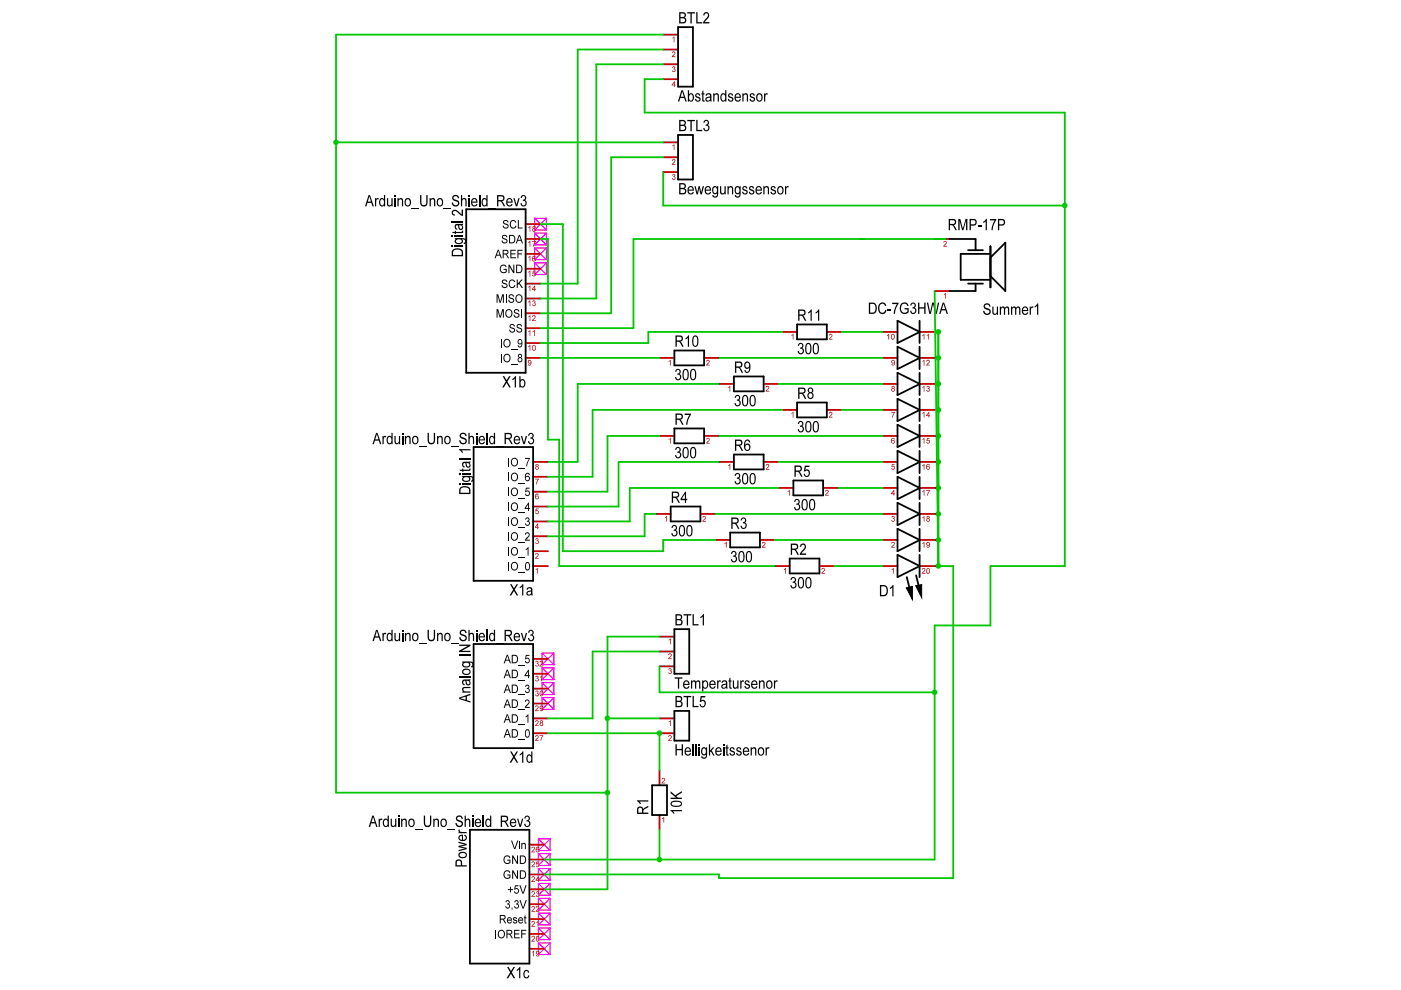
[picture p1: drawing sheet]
<svg xmlns="http://www.w3.org/2000/svg" width="297mm" height="210mm" viewBox="0 0 297 210" stroke-linecap="round" stroke-linejoin="round" font-family="sans-serif">
<g fill="none" stroke="#f0f" stroke-width=".25">
<path d="M113.4 46.3l2.4 2.5M113.4 48.8h2.4M113.4 46.3v2.5M113.4 49.4v2.5M113.4 52.6v2.5M113.4 55.7v2.5M113.4 46.3h2.4M113.4 49.4l2.4 2.5M113.4 51.9h2.4M113.4 49.4h2.4M113.4 52.6l2.4 2.5M113.4 55.1h2.4"/>
<path d="M113.4 52.6h2.4M113.4 55.7l2.4 2.5M113.4 58.2h2.4M113.4 55.7h2.4M115.8 46.3l-2.4 2.5M115.8 46.3v2.5M115.8 49.4v2.5M115.8 52.6v2.5M115.8 55.7v2.5M115.8 49.4l-2.4 2.5M115.8 52.6l-2.4 2.5M115.8 55.7l-2.4 2.5"/>
<path d="M114.9 138.5l2.5 2.4M114.9 138.5v2.4M114.9 138.5h2.5M117.4 138.5l-2.5 2.4M117.4 138.5v2.4M114.9 140.9h2.5M114.9 141.6v2.5M114.9 144.8v2.5M114.9 147.9v2.5M114.9 141.6l2.5 2.5M114.9 144.1h2.5M114.9 141.6h2.5"/>
<path d="M114.9 144.8l2.5 2.5M114.9 147.3h2.5M114.9 144.8h2.5M114.9 147.9l2.5 2.5M114.9 150.4h2.5M114.9 147.9h2.5M117.4 141.6v2.5M117.4 144.8v2.5M117.4 147.9v2.5M117.4 141.6l-2.5 2.5M117.4 144.8l-2.5 2.5M117.4 147.9l-2.5 2.5"/>
<path d="M114.2 177.9l2.4 2.4M114.2 177.9v2.4M114.2 177.9h2.4M116.6 177.9l-2.4 2.4M116.6 177.9v2.4M114.2 180.3h2.4M114.2 181v2.5M114.2 184.2v2.4M114.2 187.3v2.5M114.2 190.5v2.5M114.2 193.6v2.5M114.2 196.8v2.4"/>
<path d="M114.2 199.9v2.5M114.2 184.2l2.4 2.4M114.2 186.6h2.4M114.2 184.2h2.4M114.2 190.5l2.4 2.5M114.2 193h2.4M114.2 190.5h2.4M114.2 193.6l2.4 2.5M114.2 196.1h2.4M114.2 193.6h2.4M114.2 196.8l2.4 2.4M114.2 199.2h2.4"/>
<path d="M114.2 196.8h2.4M114.2 199.9l2.4 2.5M114.2 199.9h2.4M114.2 181l2.4 2.5M114.2 183.5h2.4M114.2 181h2.4M114.2 187.3l2.4 2.5M114.2 189.8h2.4M114.2 187.3h2.4M116.6 181v2.5M116.6 184.2v2.4M116.6 187.3v2.5"/>
<path d="M116.6 190.5v2.5M116.6 193.6v2.5M116.6 196.8v2.4M116.6 199.9v2.5M116.6 184.2l-2.4 2.4M116.6 190.5l-2.4 2.5M116.6 193.6l-2.4 2.5M116.6 196.8l-2.4 2.4M116.6 199.9l-2.4 2.5M116.6 181l-2.4 2.5M116.6 187.3l-2.4 2.5M114.2 202.4h2.4"/>
</g>
<path d="M175.3 70.4h3.2" fill="none" stroke="#c70000" stroke-width=".38"/>
<path d="M175.9 70.9a.42 .42 0 0 1 .6 .1 .42 .42 0 0 1-.3 .6l-.3 .2h.6v.2h-.8l.1-.3a.52 .52 0 0 0 .4-.7l-.5 .1z" fill="#c70000"/>
<path d="M165.8 70.4h3.2" fill="none" stroke="#c70000" stroke-width=".38"/>
<path d="M167.8 71.1l.4-.3v1.2h-.1v-.9l-.3 .1z" fill="#c70000"/>
<path d="M169.4 72.9a.59 .59 0 0 1 .8 0 .59 .59 0 0 1-.1 .9 .69 .69 0 0 1 .1 1.2 .69 .69 0 0 1-1.1-.5l.3-.1v.3a.45 .45 0 0 0 .8-.2 .45 .45 0 0 0-.6-.5l.1-.3a.36 .36 0 0 0 .4-.3 .36 .36 0 0 0-.3-.4 .36 .36 0 0 0-.4 .3h-.3zM169.2 65.6h.9a.66 .66 0 0 1 .7 .6 .66 .66 0 0 1-.5 .7l-.1-.2a.4 .4 0 0 0 .3-.5 .4 .4 0 0 0-.4-.3h-.6v.8h.7l.8 1.3h-.4l-.2-.5a.71 .71 0 0 0-.9-.5v1h-.3zM171 72.8a.68 .68 0 0 1 .8 0 .68 .68 0 0 1 .2 .8l-.1 1.2-.5 .3h-.2l.1-.2a.64 .64 0 0 0 .5-1 .64 .64 0 0 0-.5-.9 1.61 1.61 0 0 0 0 1.9l-.1 .2a1.57 1.57 0 0 1-.2-2.3zM171.9 65.6h.2v2.4h-.2v-1.9l-.6 .4v-.3zM172.6 72.8a.68 .68 0 0 1 .8 0 .68 .68 0 0 1 .2 .8l-.1 1.2-.5 .3h-.2l.1-.2a.64 .64 0 0 0 .5-1 .64 .64 0 0 0-.5-.9 1.61 1.61 0 0 0 0 1.9l-.1 .2a1.57 1.57 0 0 1-.2-2.3zM173.5 65.6h.2v2.4h-.3v-1.9l-.5 .4v-.3z" fill="#000"/>
<path d="M169 68.8h6.3v3.1h-6.3z" fill="none" stroke="#000" stroke-width=".38"/>
<path d="M149.3 75.9h3.1" fill="none" stroke="#c70000" stroke-width=".38"/>
<path d="M149.8 76.4a.42 .42 0 0 1 .7 .1 .42 .42 0 0 1-.3 .6l-.3 .2h.6v.2h-.8l.1-.3a.52 .52 0 0 0 .4-.7l-.5 .1z" fill="#c70000"/>
<path d="M139.8 75.9h3.2" fill="none" stroke="#c70000" stroke-width=".38"/>
<path d="M141.8 76.6l.4-.3v1.2h-.1v-.9l-.3 .1z" fill="#c70000"/>
<path d="M143.3 78.4a.59 .59 0 0 1 .9 0 .59 .59 0 0 1-.1 .9 .69 .69 0 0 1 .1 1.2 .69 .69 0 0 1-1.1-.5l.3-.1v.3a.45 .45 0 0 0 .8-.2 .45 .45 0 0 0-.6-.5v-.3a.36 .36 0 0 0 .5-.3 .36 .36 0 0 0-.3-.4 .36 .36 0 0 0-.4 .3h-.3zM143.2 71.1h.9a.66 .66 0 0 1 .7 .6 .66 .66 0 0 1-.5 .7l-.1-.2a.4 .4 0 0 0 .3-.5 .4 .4 0 0 0-.4-.3h-.6v.8h.7l.7 1.3h-.3l-.2-.5a.71 .71 0 0 0-.9-.5v1h-.3zM145 78.3a.68 .68 0 0 1 .8 .1 .68 .68 0 0 1 .2 .7l-.1 1.2-.5 .3h-.2l.1-.2a.64 .64 0 0 0 .5-1 .64 .64 0 0 0-.5-.9 1.61 1.61 0 0 0 0 1.9l-.1 .2a1.57 1.57 0 0 1-.2-2.3zM145.9 71.1h.2v2.4h-.3v-1.9l-.5 .4v-.3zM146.6 78.3a.68 .68 0 0 1 .8 .1 .68 .68 0 0 1 .2 .7l-.2 1.2-.4 .3h-.2l.1-.2a.64 .64 0 0 0 .5-1 .64 .64 0 0 0-.5-.9 1.61 1.61 0 0 0 0 1.9l-.1 .2a1.57 1.57 0 0 1-.2-2.3zM147 71.2a.68 .68 0 0 1 .8 .1 .68 .68 0 0 1 .3 .7l-.2 1.3-.5 .3-.1-.1v-.2a.64 .64 0 0 0 .5-1 .64 .64 0 0 0-.5-.9 1.61 1.61 0 0 0 0 1.9v.2a1.57 1.57 0 0 1-.3-2.3z" fill="#000"/>
<path d="M143 74.3h6.3v3.2h-6.3z" fill="none" stroke="#000" stroke-width=".38"/>
<path d="M161.9 81.4h3.2" fill="none" stroke="#c70000" stroke-width=".38"/>
<path d="M162.5 81.9a.42 .42 0 0 1 .6 .2 .42 .42 0 0 1-.3 .6l-.3 .2h.6v.1h-.8l.1-.2a.52 .52 0 0 0 .4-.8l-.5 .1z" fill="#c70000"/>
<path d="M152.4 81.4h3.2" fill="none" stroke="#c70000" stroke-width=".38"/>
<path d="M154.4 82.1l.4-.3v1.2h-.1v-.9l-.3 .2z" fill="#c70000"/>
<path d="M155.8 76.6h.9a.66 .66 0 0 1 .7 .6 .66 .66 0 0 1-.5 .8l-.1-.3a.4 .4 0 0 0 .3-.4 .4 .4 0 0 0-.4-.4h-.6v.8h.7l.8 1.3h-.4l-.2-.5a.71 .71 0 0 0-.9-.5v1h-.3zM158.1 76.8a.78 .78 0 0 1 .9 .1 .78 .78 0 0 1 .1 .9 .84 .84 0 0 1-.2 .9 .84 .84 0 0 1-.9 .2l-.2-.4 .3-.1a.38 .38 0 0 0 .4 .4 .38 .38 0 0 0 .3-.5l.1-.4-.2-.1a.48 .48 0 0 0 .1-.7 .48 .48 0 0 0-.6-.1 .48 .48 0 0 0-.1 .7 .48 .48 0 0 0 .6 .1l.2 .1a.62 .62 0 0 1-.9 .2 .62 .62 0 0 1-.2-.8zM156 83.9a.59 .59 0 0 1 .8 0 .59 .59 0 0 1-.1 .9 .69 .69 0 0 1 .1 1.2 .69 .69 0 0 1-1.1-.5l.3-.1v.3a.45 .45 0 0 0 .8-.2 .45 .45 0 0 0-.6-.5l.1-.3a.36 .36 0 0 0 .4-.3 .36 .36 0 0 0-.3-.4 .36 .36 0 0 0-.4 .4l-.3-.1zM157.6 83.9a.68 .68 0 0 1 .8 0 .68 .68 0 0 1 .2 .7l-.1 1.3-.5 .3-.2-.1 .1-.2a.64 .64 0 0 0 .5-.9 .64 .64 0 0 0-.5-1 1.61 1.61 0 0 0 0 1.9l-.1 .2a1.57 1.57 0 0 1-.2-2.2zM159.2 83.9a.68 .68 0 0 1 .8 0 .68 .68 0 0 1 .2 .7l-.1 1.3-.5 .3-.2-.1 .1-.2a.64 .64 0 0 0 .5-.9 .64 .64 0 0 0-.5-1 1.61 1.61 0 0 0 0 1.9l-.1 .2a1.57 1.57 0 0 1-.2-2.2z" fill="#000"/>
<path d="M155.6 79.8h6.3v3.2h-6.3z" fill="none" stroke="#000" stroke-width=".38"/>
<path d="M175.3 86.9h3.2" fill="none" stroke="#c70000" stroke-width=".38"/>
<path d="M175.9 87.4a.42 .42 0 0 1 .6 .2 .42 .42 0 0 1-.3 .6l-.3 .2h.6v.1h-.8l.1-.2a.52 .52 0 0 0 .4-.8l-.5 .2z" fill="#c70000"/>
<path d="M165.8 86.9h3.2" fill="none" stroke="#c70000" stroke-width=".38"/>
<path d="M167.8 87.6l.4-.3v1.2h-.1v-.9l-.3 .2z" fill="#c70000"/>
<path d="M169.4 89.4a.59 .59 0 0 1 .8 .1 .59 .59 0 0 1-.1 .8 .69 .69 0 0 1 .1 1.2 .69 .69 0 0 1-1.1-.5h.3v.2a.45 .45 0 0 0 .8-.2 .45 .45 0 0 0-.6-.5l.1-.3a.36 .36 0 0 0 .4-.2 .36 .36 0 0 0-.3-.5 .36 .36 0 0 0-.4 .4h-.3zM169.2 82.2h.9a.66 .66 0 0 1 .7 .6 .66 .66 0 0 1-.5 .7l-.1-.3a.4 .4 0 0 0 .3-.4 .4 .4 0 0 0-.4-.4h-.6v.8h.7l.8 1.4h-.4l-.2-.5a.71 .71 0 0 0-.9-.6v1.1h-.3zM171 89.4a.68 .68 0 0 1 .8 0 .68 .68 0 0 1 .2 .7l-.1 1.3-.5 .3h-.2l.1-.2a.64 .64 0 0 0 .5-1 .64 .64 0 0 0-.5-1 1.61 1.61 0 0 0 0 2l-.1 .2a1.57 1.57 0 0 1-.2-2.3zM171.4 82.3a.6 .6 0 0 1 .9 .1 .6 .6 0 0 1-.2 .8l-.1-.1a.38 .38 0 0 0 .2-.6 .38 .38 0 0 0-.7 .1 .38 .38 0 0 0 .4 .5 .73 .73 0 0 1 .7 1 .73 .73 0 0 1-1.1 .4 .73 .73 0 0 1-.1-1.2l.1-.1 .2 .2a.49 .49 0 0 0-.3 .8 .49 .49 0 0 0 .8 0 .49 .49 0 0 0-.2-.8 .68 .68 0 0 1-.7-.3 .68 .68 0 0 1 .1-.8zM172.6 89.4a.68 .68 0 0 1 .8 0 .68 .68 0 0 1 .2 .7l-.1 1.3-.5 .3h-.2l.1-.2a.64 .64 0 0 0 .5-1 .64 .64 0 0 0-.5-1 1.61 1.61 0 0 0 0 2l-.1 .2a1.57 1.57 0 0 1-.2-2.3z" fill="#000"/>
<path d="M169 85.3h6.3v3.2h-6.3z" fill="none" stroke="#000" stroke-width=".38"/>
<path d="M149.3 92.4h3.1" fill="none" stroke="#c70000" stroke-width=".38"/>
<path d="M149.8 92.9a.42 .42 0 0 1 .7 .2 .42 .42 0 0 1-.3 .6l-.3 .2h.6v.1h-.8l.1-.2a.52 .52 0 0 0 .4-.8l-.5 .2z" fill="#c70000"/>
<path d="M139.8 92.4h3.2" fill="none" stroke="#c70000" stroke-width=".38"/>
<path d="M141.8 93.1l.4-.3v1.2h-.1v-.9l-.3 .2z" fill="#c70000"/>
<path d="M143.3 94.9a.59 .59 0 0 1 .9 .1 .59 .59 0 0 1-.1 .8 .69 .69 0 0 1 .1 1.2 .69 .69 0 0 1-1.1-.5h.3v.2a.45 .45 0 0 0 .8-.2 .45 .45 0 0 0-.6-.5v-.3a.36 .36 0 0 0 .5-.2 .36 .36 0 0 0-.3-.5 .36 .36 0 0 0-.4 .4h-.3zM143.2 87.7h.9a.66 .66 0 0 1 .7 .6 .66 .66 0 0 1-.5 .7l-.1-.3a.4 .4 0 0 0 .3-.4 .4 .4 0 0 0-.4-.4h-.6v.8h.7l.7 1.4h-.3l-.2-.5a.71 .71 0 0 0-.9-.6v1.1h-.3zM145 94.9a.68 .68 0 0 1 .8 0 .68 .68 0 0 1 .2 .8l-.1 1.2-.5 .3h-.2l.1-.2a.64 .64 0 0 0 .5-1 .64 .64 0 0 0-.5-1 1.61 1.61 0 0 0 0 2l-.1 .2a1.57 1.57 0 0 1-.2-2.3zM145.2 87.7h1.3l-.6 1.3-.2 1.1h-.2l.1-.7 .6-1.4h-1zM146.6 94.9a.68 .68 0 0 1 .8 0 .68 .68 0 0 1 .2 .8l-.2 1.2-.4 .3h-.2l.1-.2a.64 .64 0 0 0 .5-1 .64 .64 0 0 0-.5-1 1.61 1.61 0 0 0 0 2l-.1 .2a1.57 1.57 0 0 1-.2-2.3z" fill="#000"/>
<path d="M143 90.8h6.3v3.2h-6.3z" fill="none" stroke="#000" stroke-width=".38"/>
<path d="M161.9 97.9h3.2" fill="none" stroke="#c70000" stroke-width=".38"/>
<path d="M162.5 98.4a.42 .42 0 0 1 .6 .2 .42 .42 0 0 1-.3 .6l-.3 .2h.6v.2h-.8l.1-.3a.52 .52 0 0 0 .4-.8l-.5 .2z" fill="#c70000"/>
<path d="M152.4 97.9h3.2" fill="none" stroke="#c70000" stroke-width=".38"/>
<path d="M154.4 98.7l.4-.3v1.2h-.1v-1l-.3 .2z" fill="#c70000"/>
<path d="M155.8 93.2h.9a.66 .66 0 0 1 .7 .6 .66 .66 0 0 1-.5 .7l-.1-.2a.4 .4 0 0 0 .3-.5 .4 .4 0 0 0-.4-.3h-.6v.8h.7l.8 1.3h-.4l-.2-.5a.71 .71 0 0 0-.9-.6v1.1h-.3zM158.1 93.3l.4-.1a.61 .61 0 0 1 .6 .6h-.3a.43 .43 0 0 0-.5-.4 .43 .43 0 0 0-.3 .6v.3l.1 .1a.48 .48 0 0 0 0 .8 .48 .48 0 0 0 .7-.1l-.1-.7-.7-.1a.68 .68 0 0 1 1-.1 .68 .68 0 0 1 0 1 .68 .68 0 0 1-.8 .4 .68 .68 0 0 1-.4-.8v-.9zM156 100.4a.59 .59 0 0 1 .8 .1 .59 .59 0 0 1-.1 .9 .69 .69 0 0 1 .1 1.2 .69 .69 0 0 1-1.1-.6h.3v.2a.45 .45 0 0 0 .8-.1 .45 .45 0 0 0-.6-.6l.1-.2a.36 .36 0 0 0 .4-.3 .36 .36 0 0 0-.3-.4 .36 .36 0 0 0-.4 .3h-.3zM157.6 100.4a.68 .68 0 0 1 .8 0 .68 .68 0 0 1 .2 .8l-.1 1.2-.5 .3h-.2l.1-.2a.64 .64 0 0 0 .5-1 .64 .64 0 0 0-.5-1 1.61 1.61 0 0 0 0 2l-.1 .2a1.57 1.57 0 0 1-.2-2.3zM159.2 100.4a.68 .68 0 0 1 .8 0 .68 .68 0 0 1 .2 .8l-.1 1.2-.5 .3h-.2l.1-.2a.64 .64 0 0 0 .5-1 .64 .64 0 0 0-.5-1 1.61 1.61 0 0 0 0 2l-.1 .2a1.57 1.57 0 0 1-.2-2.3z" fill="#000"/>
<path d="M155.6 96.4h6.3v3.1h-6.3z" fill="none" stroke="#000" stroke-width=".38"/>
<path d="M174.5 103.5h3.2" fill="none" stroke="#c70000" stroke-width=".38"/>
<path d="M175 103.9a.42 .42 0 0 1 .7 .2 .42 .42 0 0 1-.3 .6l-.3 .2h.6v.2h-.8l.1-.3a.52 .52 0 0 0 .4-.8l-.5 .2z" fill="#c70000"/>
<path d="M165.1 103.5h3.1" fill="none" stroke="#c70000" stroke-width=".38"/>
<path d="M167 104.2l.4-.3v1.2h-.1v-1l-.3 .2z" fill="#c70000"/>
<path d="M168.6 105.9a.59 .59 0 0 1 .8 .1 .59 .59 0 0 1-.1 .9 .69 .69 0 0 1 .1 1.2 .69 .69 0 0 1-1.1-.6h.3l.1 .2a.45 .45 0 0 0 .7-.1 .45 .45 0 0 0-.6-.6l.1-.2a.36 .36 0 0 0 .4-.3 .36 .36 0 0 0-.3-.4 .36 .36 0 0 0-.4 .3h-.2zM168.4 98.7h.9a.66 .66 0 0 1 .7 .6 .66 .66 0 0 1-.5 .7l-.1-.2a.4 .4 0 0 0 .3-.5 .4 .4 0 0 0-.4-.3h-.6v.8h.7l.8 1.3h-.3l-.3-.5a.71 .71 0 0 0-.9-.6v1.1h-.3zM170.2 105.9a.68 .68 0 0 1 .8 0 .68 .68 0 0 1 .3 .8l-.2 1.2-.5 .3h-.1v-.2a.64 .64 0 0 0 .5-1 .64 .64 0 0 0-.5-1 1.61 1.61 0 0 0 0 2v.2a1.57 1.57 0 0 1-.3-2.3zM170.6 98.7h1v.3h-.7l-.1 .7a.76 .76 0 0 1 1 .4 .76 .76 0 0 1-.6 1l-.6-.2-.2-.4 .2-.1a.43 .43 0 0 0 .5 .5 .43 .43 0 0 0 .4-.6 .43 .43 0 0 0-.3-.5 .43 .43 0 0 0-.5 .2l-.3-.1zM171.8 105.9a.68 .68 0 0 1 .8 0 .68 .68 0 0 1 .2 .8l-.1 1.2-.5 .3h-.2l.1-.2a.64 .64 0 0 0 .5-1 .64 .64 0 0 0-.5-1 1.61 1.61 0 0 0 0 2l-.1 .2a1.57 1.57 0 0 1-.2-2.3z" fill="#000"/>
<path d="M168.2 101.9h6.3v3.1h-6.3z" fill="none" stroke="#000" stroke-width=".38"/>
<path d="M148.5 109h3.2" fill="none" stroke="#c70000" stroke-width=".38"/>
<path d="M149 109.5a.42 .42 0 0 1 .7 .2 .42 .42 0 0 1-.3 .5l-.3 .2h.6v.2h-.8l.1-.3a.52 .52 0 0 0 .4-.7l-.5 .1z" fill="#c70000"/>
<path d="M139 109h3.2" fill="none" stroke="#c70000" stroke-width=".38"/>
<path d="M141 109.7l.4-.3v1.2h-.1v-.9l-.3 .1z" fill="#c70000"/>
<path d="M142.6 111.5a.59 .59 0 0 1 .8 0 .59 .59 0 0 1-.1 .9 .69 .69 0 0 1 .1 1.2 .69 .69 0 0 1-1.1-.5l.3-.1v.3a.45 .45 0 0 0 .8-.2 .45 .45 0 0 0-.6-.5l.1-.3a.36 .36 0 0 0 .4-.3 .36 .36 0 0 0-.3-.4 .36 .36 0 0 0-.4 .4l-.3-.1zM142.4 104.2h.9a.66 .66 0 0 1 .7 .6 .66 .66 0 0 1-.5 .7l-.1-.2a.4 .4 0 0 0 .3-.5 .4 .4 0 0 0-.4-.3h-.6v.8h.7l.8 1.3h-.4l-.2-.5a.71 .71 0 0 0-.9-.5v1h-.3zM144.2 111.4a.68 .68 0 0 1 .8 .1 .68 .68 0 0 1 .2 .7l-.1 1.3-.5 .2h-.2l.1-.2a.64 .64 0 0 0 .5-1 .64 .64 0 0 0-.5-.9 1.61 1.61 0 0 0 0 1.9l-.1 .2a1.57 1.57 0 0 1-.2-2.3zM145.3 104.2h.2v1.5h.2v.3h-.2v.6h-.3v-.6h-.9v-.3h.9v-1l-.7 1h-.2zM145.8 111.4a.68 .68 0 0 1 .8 .1 .68 .68 0 0 1 .2 .7l-.1 1.3-.5 .2h-.2l.1-.2a.64 .64 0 0 0 .5-1 .64 .64 0 0 0-.5-.9 1.61 1.61 0 0 0 0 1.9l-.1 .2a1.57 1.57 0 0 1-.2-2.3z" fill="#000"/>
<path d="M142.2 107.4h6.3v3.2h-6.3z" fill="none" stroke="#000" stroke-width=".38"/>
<path d="M161.1 114.5h3.2" fill="none" stroke="#c70000" stroke-width=".38"/>
<path d="M161.6 115a.42 .42 0 0 1 .7 .2 .42 .42 0 0 1-.3 .5l-.3 .3h.6v.1h-.8l.1-.3a.52 .52 0 0 0 .4-.7l-.5 .1z" fill="#c70000"/>
<path d="M151.7 114.5h3.1" fill="none" stroke="#c70000" stroke-width=".38"/>
<path d="M153.6 115.2l.5-.3v1.2h-.2v-.9l-.3 .1z" fill="#c70000"/>
<path d="M155.2 117a.59 .59 0 0 1 .9 0 .59 .59 0 0 1-.2 .9 .69 .69 0 0 1 .1 1.2 .69 .69 0 0 1-1.1-.5l.3-.1 .1 .3a.45 .45 0 0 0 .7-.2 .45 .45 0 0 0-.6-.5l.1-.3a.36 .36 0 0 0 .4-.3 .36 .36 0 0 0-.3-.4 .36 .36 0 0 0-.4 .4l-.2-.1zM155 109.7h.9a.66 .66 0 0 1 .7 .6 .66 .66 0 0 1-.5 .7l-.1-.2a.4 .4 0 0 0 .3-.5 .4 .4 0 0 0-.4-.3h-.6v.8h.7l.8 1.3h-.3l-.3-.5a.71 .71 0 0 0-.9-.5v1h-.3zM156.8 116.9a.68 .68 0 0 1 .8 .1 .68 .68 0 0 1 .3 .7l-.2 1.3-.5 .3-.1-.1v-.2a.64 .64 0 0 0 .5-1 .64 .64 0 0 0-.5-.9 1.61 1.61 0 0 0 0 1.9v.2a1.57 1.57 0 0 1-.3-2.3zM157.2 109.9a.59 .59 0 0 1 .9 0 .59 .59 0 0 1-.2 .9 .69 .69 0 0 1 .2 1.2 .69 .69 0 0 1-1.1-.5l.2-.1 .1 .3a.45 .45 0 0 0 .8-.2 .45 .45 0 0 0-.6-.5v-.3a.36 .36 0 0 0 .5-.3 .36 .36 0 0 0-.3-.4 .36 .36 0 0 0-.4 .4l-.3-.1zM158.4 116.9a.68 .68 0 0 1 .8 .1 .68 .68 0 0 1 .2 .7l-.1 1.3-.5 .3-.2-.1 .1-.2a.64 .64 0 0 0 .5-1 .64 .64 0 0 0-.5-.9 1.61 1.61 0 0 0 0 1.9l-.1 .2a1.57 1.57 0 0 1-.2-2.3z" fill="#000"/>
<path d="M154.8 112.9h6.3v3.2h-6.3z" fill="none" stroke="#000" stroke-width=".38"/>
<path d="M173.7 120h3.2" fill="none" stroke="#c70000" stroke-width=".38"/>
<path d="M174.3 120.5a.42 .42 0 0 1 .6 .2 .42 .42 0 0 1-.3 .6l-.3 .2h.6v.1h-.8l.1-.2a.52 .52 0 0 0 .4-.8l-.4 .2z" fill="#c70000"/>
<path d="M164.3 120h3.1" fill="none" stroke="#c70000" stroke-width=".38"/>
<path d="M166.2 120.7l.4-.3v1.2h-.1v-.9l-.3 .2z" fill="#c70000"/>
<path d="M167.7 115.3h.9a.66 .66 0 0 1 .7 .5 .66 .66 0 0 1-.6 .8v-.3a.4 .4 0 0 0 .3-.4 .4 .4 0 0 0-.4-.4h-.7v.8h.8l.7 1.3h-.3l-.3-.4a.71 .71 0 0 0-.9-.6v1h-.2zM169.8 115.4a.69 .69 0 0 1 1 .1 .69 .69 0 0 1-.1 1l-.8 .8h1v.3h-1.3l.3-.7a1.03 1.03 0 0 0 .5-1.4l-.4 .1-.1 .4-.3-.1zM167.8 122.5a.59 .59 0 0 1 .9 .1 .59 .59 0 0 1-.2 .8 .69 .69 0 0 1 .1 1.2 .69 .69 0 0 1-1-.5h.2l.1 .2a.45 .45 0 0 0 .8-.2 .45 .45 0 0 0-.6-.5v-.3a.36 .36 0 0 0 .5-.3 .36 .36 0 0 0-.4-.4 .36 .36 0 0 0-.4 .4l-.2-.1zM169.4 122.5a.68 .68 0 0 1 .8 0 .68 .68 0 0 1 .3 .7l-.2 1.3-.5 .3h-.1v-.3a.64 .64 0 0 0 .5-.9 .64 .64 0 0 0-.5-1 1.61 1.61 0 0 0 0 1.9v.3a1.57 1.57 0 0 1-.3-2.3zM171 122.5a.68 .68 0 0 1 .8 0 .68 .68 0 0 1 .3 .7l-.2 1.3-.5 .3h-.1v-.3a.64 .64 0 0 0 .5-.9 .64 .64 0 0 0-.5-1 1.61 1.61 0 0 0 0 1.9v.3a1.57 1.57 0 0 1-.3-2.3z" fill="#000"/>
<path d="M167.4 118.4h6.3v3.2h-6.3z" fill="none" stroke="#000" stroke-width=".38"/>
<path d="M198.2 50.7h3.1" fill="none" stroke="#c70000" stroke-width=".38"/>
<path d="M200.1 51.2a.42 .42 0 0 1 .7 .1 .42 .42 0 0 1-.4 .6l-.2 .2h.6v.2h-.8l.1-.3a.52 .52 0 0 0 .4-.8l-.5 .2z" fill="#c70000"/>
<path d="M198.2 61.7h3.1" fill="none" stroke="#c70000" stroke-width=".38"/>
<path d="M200.1 62.4l.5-.3v1.2h-.2v-.9l-.3 .1z" fill="#c70000"/>
<g fill="#000">
<path d="M201.1 46.4h.9a.66 .66 0 0 1 .7 .6 .66 .66 0 0 1-.5 .7l-.1-.2a.4 .4 0 0 0 .4-.5 .4 .4 0 0 0-.5-.3h-.6v.8h.7l.8 1.3h-.3l-.3-.5a.71 .71 0 0 0-.9-.5v1h-.3zM203.2 46.4h.4l.6 2.1 .5-2.1h.4v2.4h-.3v-2l-.5 2h-.3l-.5-2v2h-.3zM205.6 46.4h.7l.1 .3h-.6v.9h.6a.44 .44 0 0 0 .4-.5 .44 .44 0 0 0-.4-.4l-.1-.3a.71 .71 0 0 1 .8 .7 .71 .71 0 0 1-.7 .7h-.6v1h-.2zM207.3 47.8h.8v.3h-.8zM209.1 46.4h.1v2.4h-.2v-1.9l-.5 .4v-.3zM209.9 46.4h1.3l-.5 1.3-.2 1.1h-.3l.1-.7 .6-1.4h-1zM211.6 46.4h.7l.1 .3h-.5v.9h.5a.44 .44 0 0 0 .4-.5 .44 .44 0 0 0-.4-.4l-.1-.3a.71 .71 0 0 1 .8 .7 .71 .71 0 0 1-.7 .7h-.5v1h-.3zM208.7 64.5a.77 .77 0 0 1 .8-.1 .77 .77 0 0 1 .5 .6h-.3a.44 .44 0 0 0-.5-.5 .44 .44 0 0 0-.3 .7l.2 .1a.8 .8 0 0 1 .9 .6 .8 .8 0 0 1-.6 1 .8 .8 0 0 1-.9-.7l-.1-.3h.3a.51 .51 0 0 0 .6 .6 .51 .51 0 0 0 .4-.7l-.3-.1a.76 .76 0 0 1-.7-.4 .76 .76 0 0 1 0-.8zM210.4 65h.3v1a.39 .39 0 0 0 .3 .5 .39 .39 0 0 0 .3-.6v-.9h.3v1.7h-.3v-.2a.52 .52 0 0 1-.6 .2 .52 .52 0 0 1-.3-.6zM212 65h.2v.3a.43 .43 0 0 1 .5-.3 .43 .43 0 0 1 .4 .3l.4-.3a.49 .49 0 0 1 .5 .6v1.1h-.3v-1a.31 .31 0 0 0-.2-.5 .31 .31 0 0 0-.4 .3v1.2h-.2l-.1-1.3a.31 .31 0 0 0-.4-.1 .31 .31 0 0 0-.2 .3v1.1h-.2zM214.4 65h.2v.3a.43 .43 0 0 1 .4-.3 .43 .43 0 0 1 .4 .3l.5-.3a.49 .49 0 0 1 .4 .6v1.1h-.2v-1a.31 .31 0 0 0-.2-.5 .31 .31 0 0 0-.4 .3v1.2h-.3v-1.3a.31 .31 0 0 0-.4-.1 .31 .31 0 0 0-.2 .3v1.1h-.2zM216.8 65.2a.71 .71 0 0 1 .9-.1 .71 .71 0 0 1 .3 .9h-1.1a.46 .46 0 0 0 .2 .5 .46 .46 0 0 0 .6-.1l.1-.2 .2 .1a.74 .74 0 0 1-1 .4 .74 .74 0 0 1-.3-1h1.1a.44 .44 0 0 0-.5-.5 .44 .44 0 0 0-.4 .5h-.2z"/>
<path d="M218.3 65h.2v.2l.3-.2h.3l-.1 .3h-.2l-.2 .2v1.2h-.3zM220 64.3h.1v2.4h-.2v-1.8l-.5 .3v-.3z"/>
<circle cx="210" cy="52.2" r=".18"/>
<circle cx="210" cy="60.9" r=".18"/>
</g>
<path d="M201.3 50.7h5.5v2.3M205.3 53h3.1M210 53.8h-6.3v5.5h6.3M210 52.2v8.7M210 54.6l3.1-3.1v10.2l-3.1-3.2M205.3 60.1h3.1M206.8 60.1v1.6h-5.5" fill="none" stroke="#000" stroke-width=".38"/>
<path d="M192.2 124.6l1.2-.3v2.8zM194.1 124.2l1.3-.2v2.7z" fill="#000" stroke="#000" stroke-width=".21"/>
<path d="M195 120h3.9" fill="none" stroke="#c70000" stroke-width=".38"/>
<g fill="#c70000">
<path d="M195.6 120.5a.42 .42 0 0 1 .6 .2 .42 .42 0 0 1-.3 .6l-.3 .2h.6v.1h-.8l.1-.2a.52 .52 0 0 0 .4-.8l-.4 .2z"/>
<path d="M196.6 120.5a.61 .61 0 0 1 .6 .4 .61 .61 0 0 1-.2 .7 .55 .55 0 0 1-.6-.3 .55 .55 0 0 1 0-.6l.1-.1 .1 .1v.2a.31 .31 0 0 0-.1 .4 .31 .31 0 0 0 .5 0v-.1a.34 .34 0 0 0 0-.4 .34 .34 0 0 0-.4-.1z"/>
</g>
<path d="M187.1 70.4h3.2" fill="none" stroke="#c70000" stroke-width=".38"/>
<g fill="#c70000">
<path d="M188.1 71.1l.4-.3v1.2h-.1v-.9l-.3 .1z"/>
<path d="M189.1 70.8a.61 .61 0 0 1 .6 .4 .61 .61 0 0 1-.2 .7 .55 .55 0 0 1-.6-.2 .55 .55 0 0 1 .1-.6v-.2l.1 .1v.3a.31 .31 0 0 0-.1 .4 .31 .31 0 0 0 .5 0v-.2a.34 .34 0 0 0 0-.4 .34 .34 0 0 0-.4-.1z"/>
</g>
<path d="M195 114.5h3.9" fill="none" stroke="#c70000" stroke-width=".38"/>
<g fill="#c70000">
<path d="M195.6 115.2l.4-.3v1.2h-.1v-.9l-.3 .1z"/>
<path d="M196.5 115a.47 .47 0 0 1 .6 .1 .47 .47 0 0 1 0 .6 .37 .37 0 0 1-.2 .4 .37 .37 0 0 1-.5-.3l.5 .2 .1-.5a.28 .28 0 0 0 0-.4 .28 .28 0 0 0-.4 .1 .31 .31 0 0 0 .1 .3 .31 .31 0 0 0 .3 0 .38 .38 0 0 1-.6 .1 .38 .38 0 0 1 .1-.6z"/>
</g>
<path d="M187.1 75.9h3.2" fill="none" stroke="#c70000" stroke-width=".38"/>
<path d="M189.1 76.4a.47 .47 0 0 1 .6 .1 .47 .47 0 0 1 0 .6 .37 .37 0 0 1-.3 .4 .37 .37 0 0 1-.4-.3l.4 .1 .2-.4a.28 .28 0 0 0 0-.4 .28 .28 0 0 0-.5 .1 .31 .31 0 0 0 .2 .3 .31 .31 0 0 0 .3 0 .38 .38 0 0 1-.6 .1 .38 .38 0 0 1 .1-.6z" fill="#c70000"/>
<path d="M195 109h3.9" fill="none" stroke="#c70000" stroke-width=".38"/>
<g fill="#c70000">
<path d="M195.6 109.7l.4-.3v1.2h-.1v-.9l-.3 .1z"/>
<path d="M196.5 109.5a.32 .32 0 0 1 .5-.1 .32 .32 0 0 1 0 .5 .37 .37 0 0 1 .1 .6 .37 .37 0 0 1-.6 0 .37 .37 0 0 1 .1-.6v-.1a.18 .18 0 0 0 .3 0 .18 .18 0 0 0-.1-.3 .18 .18 0 0 0-.2 .3l.1 .2a.24 .24 0 0 0-.1 .4 .24 .24 0 0 0 .4-.1 .24 .24 0 0 0-.2-.3 .32 .32 0 0 1-.3-.2 .32 .32 0 0 1 0-.3z"/>
</g>
<path d="M187.1 81.4h3.2" fill="none" stroke="#c70000" stroke-width=".38"/>
<path d="M189.1 81.9a.32 .32 0 0 1 .5-.1 .32 .32 0 0 1-.1 .5 .37 .37 0 0 1 .1 .6 .37 .37 0 0 1-.5 0 .37 .37 0 0 1 .1-.6v-.1a.18 .18 0 0 0 .3 0 .18 .18 0 0 0-.1-.2 .18 .18 0 0 0-.2 .2l.1 .2a.24 .24 0 0 0-.1 .4 .24 .24 0 0 0 .4 0 .24 .24 0 0 0-.2-.4 .32 .32 0 0 1-.3-.2 .32 .32 0 0 1 0-.3z" fill="#c70000"/>
<path d="M195 103.5h3.9" fill="none" stroke="#c70000" stroke-width=".38"/>
<g fill="#c70000">
<path d="M195.6 104.2l.4-.3v1.2h-.1v-1l-.3 .2z"/>
<path d="M196.4 103.9h.8l-.5 1.2h-.1v-.4l.4-.7h-.6z"/>
</g>
<path d="M187.1 86.9h3.2" fill="none" stroke="#c70000" stroke-width=".38"/>
<path d="M189 87.3h.7l-.4 1.2h-.2l.1-.3 .4-.7h-.6z" fill="#c70000"/>
<path d="M195 97.9h3.9" fill="none" stroke="#c70000" stroke-width=".38"/>
<g fill="#c70000">
<path d="M195.6 98.7l.4-.3v1.2h-.1v-1l-.3 .2z"/>
<path d="M196.5 98.5l.4-.1 .2 .3-.2-.1a.34 .34 0 0 0-.3 .1 .34 .34 0 0 0-.1 .4l.1 .2a.25 .25 0 0 0 .3 .1 .25 .25 0 0 0 .1-.4 .25 .25 0 0 0-.4 0h-.1a.39 .39 0 0 1 .6 .1 .39 .39 0 0 1-.2 .5 .39 .39 0 0 1-.5-.3z"/>
</g>
<path d="M187.1 92.4h3.2" fill="none" stroke="#c70000" stroke-width=".38"/>
<path d="M189.1 93l.4-.1 .2 .3-.2-.2a.34 .34 0 0 0-.4 .2 .34 .34 0 0 0 0 .4v.2a.25 .25 0 0 0 .4 .1 .25 .25 0 0 0 0-.4 .25 .25 0 0 0-.3 0l-.1-.1a.39 .39 0 0 1 .6 .1 .39 .39 0 0 1-.2 .6 .39 .39 0 0 1-.5-.4z" fill="#c70000"/>
<path d="M195 92.4h3.9" fill="none" stroke="#c70000" stroke-width=".38"/>
<g fill="#c70000">
<path d="M195.6 93.1l.4-.3v1.2h-.1v-.9l-.3 .2z"/>
<path d="M196.6 92.9h.5v.1h-.4l-.1 .3a.38 .38 0 0 1 .5 .2 .38 .38 0 0 1-.2 .5 .38 .38 0 0 1-.5-.3h.2a.25 .25 0 0 0 .3 .1 .25 .25 0 0 0 .1-.4 .25 .25 0 0 0-.4 .1h-.2z"/>
</g>
<path d="M187.1 97.9h3.2" fill="none" stroke="#c70000" stroke-width=".38"/>
<path d="M189.1 98.4h.6v.1h-.4l-.1 .3a.38 .38 0 0 1 .5 .3 .38 .38 0 0 1-.3 .5 .38 .38 0 0 1-.4-.3l.1-.1a.25 .25 0 0 0 .4 .2 .25 .25 0 0 0 0-.4 .25 .25 0 0 0-.4 0h-.1z" fill="#c70000"/>
<path d="M195 86.9h3.9" fill="none" stroke="#c70000" stroke-width=".38"/>
<g fill="#c70000">
<path d="M195.6 87.6l.4-.3v1.2h-.1v-.9l-.3 .2z"/>
<path d="M196.9 87.3l.1 .8h.2l-.2 .4h-.1v-.9l-.4 .5h.4v.1h-.6z"/>
</g>
<path d="M187.1 103.5h3.2" fill="none" stroke="#c70000" stroke-width=".38"/>
<path d="M189.5 103.9l.1 .7h.1l-.1 .5h-.2v-.9l-.3 .4h.3v.2h-.5z" fill="#c70000"/>
<path d="M195 81.4h3.9" fill="none" stroke="#c70000" stroke-width=".38"/>
<g fill="#c70000">
<path d="M195.6 82.1l.4-.3v1.2h-.1v-.9l-.3 .2z"/>
<path d="M196.6 81.9a.31 .31 0 0 1 .4 0 .31 .31 0 0 1 0 .4l-.1 .1a.37 .37 0 0 1 .1 .6 .37 .37 0 0 1-.6-.3h.2a.23 .23 0 0 0 .2 .2 .23 .23 0 0 0 .2-.3 .23 .23 0 0 0-.3-.2v-.1a.19 .19 0 0 0 .2-.2 .19 .19 0 0 0-.1-.2 .19 .19 0 0 0-.2 .2h-.2z"/>
</g>
<path d="M187.1 109h3.2" fill="none" stroke="#c70000" stroke-width=".38"/>
<path d="M189.1 109.5a.31 .31 0 0 1 .5 0 .31 .31 0 0 1 0 .4h-.1a.37 .37 0 0 1 0 .7 .37 .37 0 0 1-.5-.3h.1a.23 .23 0 0 0 .3 .2 .23 .23 0 0 0 .2-.3 .23 .23 0 0 0-.3-.2v-.1a.19 .19 0 0 0 .2-.2 .19 .19 0 0 0-.2-.2 .19 .19 0 0 0-.2 .2h-.1z" fill="#c70000"/>
<path d="M195 75.9h3.9" fill="none" stroke="#c70000" stroke-width=".38"/>
<g fill="#c70000">
<path d="M195.6 76.6l.4-.3v1.2h-.1v-.9l-.3 .1z"/>
<path d="M196.5 76.4a.42 .42 0 0 1 .6 .1 .42 .42 0 0 1-.3 .6l-.2 .2h.5v.2h-.7l.1-.3a.52 .52 0 0 0 .3-.7l-.4 .1z"/>
</g>
<path d="M187.1 114.5h3.2" fill="none" stroke="#c70000" stroke-width=".38"/>
<path d="M189.1 115a.42 .42 0 0 1 .6 .2 .42 .42 0 0 1-.3 .5l-.3 .3h.6v.1h-.8l.1-.3a.52 .52 0 0 0 .4-.7l-.4 .1z" fill="#c70000"/>
<path d="M195 70.4h3.9" fill="none" stroke="#c70000" stroke-width=".38"/>
<g fill="#c70000">
<path d="M195.6 71.1l.4-.3v1.2h-.1v-.9l-.3 .1z"/>
<path d="M196.5 71.1l.4-.3v1.2h-.1v-.9l-.3 .1z"/>
</g>
<path d="M187.1 120h3.2" fill="none" stroke="#c70000" stroke-width=".38"/>
<path d="M189.1 120.7l.4-.3v1.2h-.1v-.9l-.3 .2z" fill="#c70000"/>
<g fill="none" stroke="#000" stroke-width=".38">
<path d="M190.3 68l4.7 2.4-4.7 2.3zM190.3 73.5l4.7 2.4-4.7 2.4zM190.3 79l4.7 2.4-4.7 2.4zM195 68v4.7M195 73.5v4.8M195 79v4.8M190.3 84.6l4.7 2.3-4.7 2.4zM190.3 90.1l4.7 2.3-4.7 2.4zM190.3 95.6l4.7 2.3-4.7 2.4zM195 84.6v4.7M195 90.1v4.7M195 95.6v4.7"/>
<path d="M190.3 101.1l4.7 2.4-4.7 2.3zM190.3 106.6l4.7 2.4-4.7 2.3zM190.3 112.1l4.7 2.4-4.7 2.4zM190.3 117.6l4.7 2.4-4.7 2.4zM195 101.1v4.7M195 106.6v4.7M195 112.1v4.8M195 117.6v4.8M192.3 122.4l.7 3.1M194.2 122l.8 3.1"/>
</g>
<path d="M184.2 64.2h.7v.2h-.4v1.9h.4a.99 .99 0 0 0 .7-.9 .99 .99 0 0 0-.5-.9l-.2-.1v-.2a1.26 1.26 0 0 1 1 .8 1.26 1.26 0 0 1-.3 1.3l-.5 .2h-.9zM186.4 64.4a.84 .84 0 0 1 .9-.3 .84 .84 0 0 1 .6 .7l-.3 .1a.65 .65 0 0 0-.8-.4 .65 .65 0 0 0-.4 .8 .67 .67 0 0 0 .3 .9 .67 .67 0 0 0 .9-.2l.1-.3 .3 .1a.93 .93 0 0 1-1.2 .8 .93 .93 0 0 1-.6-1.3zM188.2 65.6h.8v.2h-.8zM189.2 64.2h1.3l-.6 1.3-.2 1h-.2l.1-.6 .6-1.4h-1zM191 64.5a.91 .91 0 0 1 1-.4 .91 .91 0 0 1 .6 .7l-.2 .1a.72 .72 0 0 0-.9-.5 .72 .72 0 0 0-.5 1 .79 .79 0 0 0 .4 .8 .79 .79 0 0 0 1-.1v-.5h-.6v-.3h.9v.9a1.12 1.12 0 0 1-1.5 .2 1.12 1.12 0 0 1-.4-1.4zM193.2 64.3a.59 .59 0 0 1 .9 .1 .59 .59 0 0 1-.2 .8 .69 .69 0 0 1 .1 1.2 .69 .69 0 0 1-1-.5h.2l.1 .2a.45 .45 0 0 0 .8-.2 .45 .45 0 0 0-.6-.5v-.3a.36 .36 0 0 0 .5-.2 .36 .36 0 0 0-.4-.5 .36 .36 0 0 0-.4 .4l-.2-.1zM194.6 64.2h.3v1h1.1v-1h.2v2.3h-.2v-1.1h-1.1v1.1h-.3zM196.5 64.2h.3l.4 2 .5-2h.3l.5 2 .4-2h.2l-.5 2.3h-.3l-.5-2-.4 2h-.4zM199.9 64.2h.3l-.5 1.3h.7l-.4-1.1 .2-.2 .8 2.3h-.3l-.2-.7h-.9l-.2 .7h-.3zM186.6 124h.7v.3h-.5v1.9h.5a.99 .99 0 0 0 .7-.9 .99 .99 0 0 0-.5-1h-.2v-.3a1.26 1.26 0 0 1 1 .9 1.26 1.26 0 0 1-.3 1.3l-.5 .2h-.9zM189.3 124h.1v2.4h-.2v-1.9l-.5 .4v-.3z" fill="#000"/>
<path d="M139.8 163.3v3.2" fill="none" stroke="#c70000" stroke-width=".38"/>
<path d="M140.4 165a.42 .42 0 0 1 .6 .2 .42 .42 0 0 1-.3 .6l-.3 .2h.6v.1h-.7l.1-.2a.52 .52 0 0 0 .3-.8l-.4 .1z" fill="#c70000"/>
<path d="M139.8 172.8v3.1" fill="none" stroke="#c70000" stroke-width=".38"/>
<path d="M140.4 173.5l.4-.3v1.2h-.1v-.9l-.3 .2z" fill="#c70000"/>
<path d="M135.2 171.2l.5-.2a.58 .58 0 0 1 .7 .5l-.3 .1a.4 .4 0 0 0-.4-.3 .4 .4 0 0 0-.4 .4v.6h.8v-.7l1.4-.8v.4l-.5 .2a.71 .71 0 0 0-.6 .9h1.1v.3h-2.4zM135 169.7h2.5v.2h-1.9l.3 .6h-.2l-.7-.6zM142.3 170a1.97 1.97 0 0 1 2.3 .2v.4l-.2-.1a.64 .64 0 0 0-1-.5 .64 .64 0 0 0-1 .5 1.61 1.61 0 0 0 2 0l.2 .1a1.66 1.66 0 0 1-2.4 0zM142.2 171.7h2.4v.3h-1.9l.3 .5h-.2l-.6-.6zM142.2 167.8l1 .8 1.4-.9v.4l-1.2 .7 .3 .3h.9v.3h-2.4v-.3h1.1l-1.1-.9z" fill="#000"/>
<path d="M138.3 166.5h3.1v6.3h-3.1z" fill="none" stroke="#000" stroke-width=".38"/>
<path d="M139.8 155.5h3.2" fill="none" stroke="#c70000" stroke-width=".38"/>
<path d="M141.8 156a.42 .42 0 0 1 .6 .1 .42 .42 0 0 1-.3 .6l-.3 .2h.6v.2h-.8l.2-.3a.52 .52 0 0 0 .3-.8l-.4 .2z" fill="#c70000"/>
<path d="M139.8 152.3h3.2" fill="none" stroke="#c70000" stroke-width=".38"/>
<path d="M141.8 153l.4-.3v1.2h-.1v-.9l-.3 .2z" fill="#c70000"/>
<path d="M143 150.7h3.1v6.3h-3.1z" fill="none" stroke="#000" stroke-width=".38"/>
<g fill="#000">
<path d="M143.2 147.6h.8a.61 .61 0 0 1 .6 .4 .61 .61 0 0 1-.2 .7l-.1-.2a.4 .4 0 0 0 0-.5 .4 .4 0 0 0-.4-.2h-.4v.8l.8-.1 .1 .2-.1 .2-.8-.1v.9h.5a.42 .42 0 0 0 .5-.3 .42 .42 0 0 0-.2-.5l.1-.2a.67 .67 0 0 1 .3 .8 .67 .67 0 0 1-.7 .4h-.8zM144.9 147.6h1.7v.2h-.7v2.1h-.3v-2.1h-.7zM145.3 158.7a.71 .71 0 0 1 .9-.2 .71 .71 0 0 1 .3 .9h-1.1a.46 .46 0 0 0 .2 .5 .46 .46 0 0 0 .6-.1l.1-.1h.2a.74 .74 0 0 1-1 .5 .74 .74 0 0 1-.3-1.1l1.1 .1a.44 .44 0 0 0-.5-.5 .44 .44 0 0 0-.4 .5l-.2-.1zM146.8 147.6h.3v2.1h1v.2h-1.3zM148.1 157.8h.2v.3h-.2zM148.6 147.6h.9v.3h-.7l-.1 .6a.76 .76 0 0 1 1 .5 .76 .76 0 0 1-.6 1l-.6-.2-.2-.5h.3a.43 .43 0 0 0 .4 .5 .43 .43 0 0 0 .4-.6 .43 .43 0 0 0-.2-.5 .43 .43 0 0 0-.6 .1h-.2zM151.8 158.7a.71 .71 0 0 1 .9-.2 .71 .71 0 0 1 .3 .9h-1.1a.46 .46 0 0 0 .2 .5 .46 .46 0 0 0 .6-.1l.1-.1h.2a.74 .74 0 0 1-1 .5 .74 .74 0 0 1-.3-1.1l1.1 .1a.44 .44 0 0 0-.5-.5 .44 .44 0 0 0-.4 .5l-.2-.1zM153.3 157.8h.3v.3h-.3zM154 158l.2-.2v.7h.3v.2h-.3v1.1l.3 .2v.2a.39 .39 0 0 1-.4-.1 .39 .39 0 0 1-.1-.4v-1h-.2v-.2h.2zM154.9 158.5a.56 .56 0 0 1 .9 .4l-.3 .1a.29 .29 0 0 0-.2-.4 .29 .29 0 0 0-.3 .2 .29 .29 0 0 0 .3 .4 .58 .58 0 0 1 .4 .9 .58 .58 0 0 1-1-.2l-.1-.2 .3-.1a.33 .33 0 0 0 .4 .4 .33 .33 0 0 0 .2-.4 .69 .69 0 0 1-.8-.9zM156.3 158.5a.56 .56 0 0 1 .9 .4l-.3 .1a.29 .29 0 0 0-.2-.4 .29 .29 0 0 0-.3 .2 .29 .29 0 0 0 .3 .4 .58 .58 0 0 1 .4 .9 .58 .58 0 0 1-1-.2v-.2l.2-.1a.33 .33 0 0 0 .4 .4 .33 .33 0 0 0 .2-.4 .69 .69 0 0 1-.8-.9zM157.7 158.7a.71 .71 0 0 1 .9-.2 .71 .71 0 0 1 .3 .9h-1.2a.46 .46 0 0 0 .3 .5 .46 .46 0 0 0 .5-.1l.1-.1h.3a.74 .74 0 0 1-1 .5 .74 .74 0 0 1-.4-1.1l1.1 .1a.44 .44 0 0 0-.4-.5 .44 .44 0 0 0-.5 .5l-.2-.1z"/>
<path d="M161 158.5a.78 .78 0 0 1 .9 .2 .78 .78 0 0 1 .1 .9l-.3 .5-.5 .1v-.2a.65 .65 0 0 0 .6-.7 .65 .65 0 0 0-.6-.6 .82 .82 0 0 0 0 1.3v.2a1.05 1.05 0 0 1-.2-1.7zM143.2 157.8h.3v1h1v-1h.3v2.4h-.3v-1.1h-1v1.1h-.3zM148.1 158.5h.2v1.7h-.2zM148.8 158.7l.3-.3h.3l.3 .3-.2 .1a.31 .31 0 0 0-.2-.1 .31 .31 0 0 0-.3 .1 .63 .63 0 0 0-.1 .7 .63 .63 0 0 0 .5 .4l.2-.3-.1-.8 .2-.3h.2v1.5a.65 .65 0 0 1-.4 .8 .65 .65 0 0 1-.8-.5l.2 .1a.42 .42 0 0 0 .6 .2 .42 .42 0 0 0 .2-.6 .62 .62 0 0 1-.8 .1 .62 .62 0 0 1-.3-.8zM150.3 157.8h.3v1.3l.6-.6h.3l-.6 .6 .6 1.1h-.3l-.5-.9-.1 .2v.7h-.3zM153.3 158.5h.3v1.7h-.3zM159.2 158.5h.2v.2a.52 .52 0 0 1 .7-.2 .52 .52 0 0 1 .3 .6v1.1h-.3v-1a.38 .38 0 0 0-.4-.5 .38 .38 0 0 0-.3 .6v.9h-.2zM162.3 158.5h.2v.2l.3-.3 .3 .1-.1 .3-.2-.1-.2 .2v1.3h-.3z"/>
</g>
<path d="M146.9 157.8v2.4M147.6 157.8v2.4" fill="none" stroke="#000" stroke-width=".25"/>
<path d="M140.6 16.8h3.2" fill="none" stroke="#c70000" stroke-width=".38"/>
<path d="M143 17.2l.1 .8h.1l-.1 .4h-.2v-.9l-.3 .5h.3v.1h-.5z" fill="#c70000"/>
<path d="M140.6 13.6h3.2" fill="none" stroke="#c70000" stroke-width=".38"/>
<path d="M142.6 14.1a.31 .31 0 0 1 .5 0 .31 .31 0 0 1 0 .5h-.1a.37 .37 0 0 1 0 .7 .37 .37 0 0 1-.5-.4h.1a.23 .23 0 0 0 .3 .2 .23 .23 0 0 0 .2-.3 .23 .23 0 0 0-.3-.1v-.2a.19 .19 0 0 0 .2-.1 .19 .19 0 0 0-.2-.2 .19 .19 0 0 0-.2 .2h-.1z" fill="#c70000"/>
<path d="M140.6 10.5h3.2" fill="none" stroke="#c70000" stroke-width=".38"/>
<path d="M142.6 11a.42 .42 0 0 1 .6 .2 .42 .42 0 0 1-.3 .5l-.3 .3h.6v.1h-.8l.1-.2a.52 .52 0 0 0 .4-.8l-.4 .1z" fill="#c70000"/>
<path d="M140.6 7.3h3.2" fill="none" stroke="#c70000" stroke-width=".38"/>
<path d="M142.6 8l.4-.3v1.3h-.1v-1l-.3 .2z" fill="#c70000"/>
<path d="M143.8 5.8h3.1v12.6h-3.1z" fill="none" stroke="#000" stroke-width=".38"/>
<g fill="#000">
<path d="M144 2.6h.8a.61 .61 0 0 1 .6 .4 .61 .61 0 0 1-.3 .7v-.2a.4 .4 0 0 0 0-.5 .4 .4 0 0 0-.4-.1h-.4v.7l.8-.1v.2l-.1 .2h-.7v.8h.5a.42 .42 0 0 0 .4-.3 .42 .42 0 0 0-.2-.5l.1-.2a.67 .67 0 0 1 .4 .8 .67 .67 0 0 1-.7 .5h-.8zM145.7 2.6h1.6v.3h-.6v2.1h-.3v-2.1h-.7zM147.6 2.6h.3v2.1h1v.3h-1.3zM149.3 2.7a.69 .69 0 0 1 1 .1 .69 .69 0 0 1-.1 1l-.8 .9h1v.3h-1.3l.3-.7a1.03 1.03 0 0 0 .5-1.5l-.4 .1-.1 .4-.3-.1zM144.5 19.1h.3l-.5 1.4h.7l-.3-1.1 .1-.3 .8 2.4h-.3l-.2-.7h-.9l-.2 .7h-.3zM145.8 19.1h.3v.9a.62 .62 0 0 1 .8-.1 .62 .62 0 0 1 .2 .7 .62 .62 0 0 1-.2 .8 .62 .62 0 0 1-.8-.1h.3a.72 .72 0 0 0 .5-.6 .72 .72 0 0 0-.4-.7 .91 .91 0 0 0-.3 1.2l-.1 .3h-.3zM147.6 19.9a.56 .56 0 0 1 .9 .4h-.3a.29 .29 0 0 0-.2-.4 .29 .29 0 0 0-.3 .3 .29 .29 0 0 0 .3 .3 .58 .58 0 0 1 .4 .9 .58 .58 0 0 1-1-.1l-.1-.3h.3a.33 .33 0 0 0 .3 .4 .33 .33 0 0 0 .3-.5 .69 .69 0 0 1-.8-.9zM148.9 19.4l.2-.2v.6h.3v.2h-.3v1.2l.3 .1v.2a.39 .39 0 0 1-.4 0 .39 .39 0 0 1-.1-.5v-1h-.2v-.2h.2zM149.7 20a.64 .64 0 0 1 .7-.2 .64 .64 0 0 1 .4 .6l.1 1.1a.52 .52 0 0 1-.4-.3 .52 .52 0 0 1 .1-.5l-.4 .1a.31 .31 0 0 0-.4 .4 .31 .31 0 0 0 .5 .1l.2-.1 .1 .1a.54 .54 0 0 1-1 .1 .54 .54 0 0 1 .5-.9l.5-.1a.36 .36 0 0 0-.3-.4 .36 .36 0 0 0-.5 .3h-.2zM151.2 19.8h.3v.2a.52 .52 0 0 1 .6-.2 .52 .52 0 0 1 .3 .7v1h-.2v-1a.38 .38 0 0 0-.5-.5 .38 .38 0 0 0-.2 .6v.9h-.3zM153 19.9l.5-.1 .3 .2v-.9h.2v2.4h-.2l-.2-.3a.69 .69 0 0 0 .2-.7 .69 .69 0 0 0-.6-.5l-.2 .5a.49 .49 0 0 0 0 .6 .49 .49 0 0 0 .6 .1l.2 .1a.56 .56 0 0 1-.7 .2 .56 .56 0 0 1-.4-.6v-.5zM154.5 19.9a.56 .56 0 0 1 .9 .4h-.2a.29 .29 0 0 0-.2-.4 .29 .29 0 0 0-.4 .3 .29 .29 0 0 0 .3 .3 .58 .58 0 0 1 .5 .9 .58 .58 0 0 1-1-.1l-.1-.3h.3a.33 .33 0 0 0 .3 .4 .33 .33 0 0 0 .3-.5 .69 .69 0 0 1-.8-.9z"/>
<path d="M155.9 20a.71 .71 0 0 1 .9-.1 .71 .71 0 0 1 .3 .8h-1.1a.46 .46 0 0 0 .2 .6 .46 .46 0 0 0 .6-.2v-.1h.3a.74 .74 0 0 1-1 .5 .74 .74 0 0 1-.4-1h1.1a.44 .44 0 0 0-.4-.5 .44 .44 0 0 0-.4 .5h-.3zM157.4 19.8h.2v.2a.52 .52 0 0 1 .7-.2 .52 .52 0 0 1 .3 .7v1h-.3v-1a.38 .38 0 0 0-.4-.5 .38 .38 0 0 0-.3 .6v.9h-.2zM159.1 19.9a.56 .56 0 0 1 .9 .4h-.2a.29 .29 0 0 0-.2-.4 .29 .29 0 0 0-.4 .3 .29 .29 0 0 0 .3 .3 .58 .58 0 0 1 .5 .9 .58 .58 0 0 1-1-.1l-.1-.3h.3a.33 .33 0 0 0 .3 .4 .33 .33 0 0 0 .3-.5 .69 .69 0 0 1-.8-.9zM160.5 19.9a.7 .7 0 0 1 .9 0 .7 .7 0 0 1 .3 .7l-.2 .7-.5 .3-.1-.1v-.2a.65 .65 0 0 0 .6-.6 .65 .65 0 0 0-.7-.7 .82 .82 0 0 0 .1 1.3v.2a.99 .99 0 0 1-.4-1.6zM162 19.8h.2v.2l.2-.2h.4l-.1 .3-.2-.1-.2 .3-.1 1.2h-.2z"/>
</g>
<path d="M140.6 36.5h3.2" fill="none" stroke="#c70000" stroke-width=".38"/>
<path d="M142.6 37a.31 .31 0 0 1 .5 0 .31 .31 0 0 1 0 .4h-.1a.37 .37 0 0 1 0 .7 .37 .37 0 0 1-.5-.3h.1a.23 .23 0 0 0 .3 .2 .23 .23 0 0 0 .2-.3 .23 .23 0 0 0-.3-.2v-.1a.19 .19 0 0 0 .2-.2 .19 .19 0 0 0-.2-.2 .19 .19 0 0 0-.2 .2h-.1z" fill="#c70000"/>
<path d="M140.6 33.3h3.2" fill="none" stroke="#c70000" stroke-width=".38"/>
<path d="M142.6 33.8a.42 .42 0 0 1 .6 .2 .42 .42 0 0 1-.3 .6l-.3 .2h.6v.1h-.8l.1-.2a.52 .52 0 0 0 .4-.8l-.4 .2z" fill="#c70000"/>
<path d="M140.6 30.2h3.2" fill="none" stroke="#c70000" stroke-width=".38"/>
<path d="M142.6 30.9l.4-.3v1.2h-.1v-.9l-.3 .1z" fill="#c70000"/>
<path d="M143.8 28.6h3.1v9.5h-3.1z" fill="none" stroke="#000" stroke-width=".38"/>
<g fill="#000">
<path d="M144 25.4h.8a.61 .61 0 0 1 .6 .4 .61 .61 0 0 1-.3 .7v-.1a.4 .4 0 0 0 0-.5 .4 .4 0 0 0-.4-.2h-.4v.7h.8v.1l-.1 .3-.7-.1v.8h.5a.42 .42 0 0 0 .4-.2 .42 .42 0 0 0-.2-.5l.1-.3a.67 .67 0 0 1 .4 .8 .67 .67 0 0 1-.7 .5h-.8zM145.7 25.4h1.6v.3h-.6v2.1h-.3v-2.1h-.7zM147.6 25.4h.3v2.1h1v.3h-1.3zM149.3 25.6a.59 .59 0 0 1 .9 0 .59 .59 0 0 1-.1 .9 .69 .69 0 0 1 .1 1.2 .69 .69 0 0 1-1.1-.5l.3-.1v.3a.45 .45 0 0 0 .8-.2 .45 .45 0 0 0-.6-.5v-.3a.36 .36 0 0 0 .5-.3 .36 .36 0 0 0-.3-.4 .36 .36 0 0 0-.4 .4l-.3-.1zM144 38.8h.8a.61 .61 0 0 1 .6 .4 .61 .61 0 0 1-.3 .7v-.1a.4 .4 0 0 0 0-.5 .4 .4 0 0 0-.4-.2h-.4v.7h.8v.1l-.1 .3-.7-.1v.8h.5a.42 .42 0 0 0 .4-.2 .42 .42 0 0 0-.2-.5l.1-.3a.67 .67 0 0 1 .4 .8 .67 .67 0 0 1-.7 .5h-.8zM145.9 39.7a.71 .71 0 0 1 .9-.1 .71 .71 0 0 1 .3 .8h-1.1a.46 .46 0 0 0 .2 .6 .46 .46 0 0 0 .6-.2l.1-.1h.2a.74 .74 0 0 1-1 .5 .74 .74 0 0 1-.3-1h1.1a.44 .44 0 0 0-.5-.5 .44 .44 0 0 0-.4 .5h-.2zM147.2 39.5h.3l.3 1.4 .3-1.4h.3l.3 1.3 .3-1.3h.3l-.5 1.7h-.3l-.2-1.3-.3 1.3h-.3zM149.6 39.7a.71 .71 0 0 1 .9-.1 .71 .71 0 0 1 .3 .8h-1.2a.46 .46 0 0 0 .3 .6 .46 .46 0 0 0 .6-.2v-.1h.3a.74 .74 0 0 1-1 .5 .74 .74 0 0 1-.4-1h1.1a.44 .44 0 0 0-.4-.5 .44 .44 0 0 0-.5 .5h-.2zM151.1 39.7l.3-.2h.3l.3 .2-.1 .2a.31 .31 0 0 0-.3-.2 .31 .31 0 0 0-.3 .2 .63 .63 0 0 0-.1 .6 .63 .63 0 0 0 .6 .4l.2-.3-.1-.7 .1-.4h.3v1.5a.65 .65 0 0 1-.5 .9 .65 .65 0 0 1-.8-.6l.3 .1a.42 .42 0 0 0 .6 .2 .42 .42 0 0 0 .1-.6 .62 .62 0 0 1-.8 .1 .62 .62 0 0 1-.2-.8zM152.7 39.5h.2v.9a.39 .39 0 0 0 .4 .6 .39 .39 0 0 0 .3-.6v-.9h.3v1.7h-.3v-.2a.52 .52 0 0 1-.7 .2 .52 .52 0 0 1-.2-.6zM154.2 39.5h.3v.2a.52 .52 0 0 1 .7-.2 .52 .52 0 0 1 .2 .7v1h-.2v-1a.38 .38 0 0 0-.4-.5 .38 .38 0 0 0-.3 .6v.9h-.3zM155.9 39.7l.3-.2h.3l.3 .2-.1 .2a.31 .31 0 0 0-.3-.2 .31 .31 0 0 0-.3 .2 .63 .63 0 0 0-.1 .6 .63 .63 0 0 0 .5 .4l.2-.3v-.7l.1-.4h.2v1.5a.65 .65 0 0 1-.4 .9 .65 .65 0 0 1-.8-.6l.2 .1a.42 .42 0 0 0 .6 .2 .42 .42 0 0 0 .2-.6 .62 .62 0 0 1-.8 .1 .62 .62 0 0 1-.3-.8z"/>
<path d="M157.5 39.6a.56 .56 0 0 1 1 .3l-.3 .1a.29 .29 0 0 0-.2-.4 .29 .29 0 0 0-.4 .3 .29 .29 0 0 0 .3 .3 .58 .58 0 0 1 .5 .9 .58 .58 0 0 1-1-.2l-.1-.2 .3-.1a.33 .33 0 0 0 .3 .5 .33 .33 0 0 0 .3-.5 .69 .69 0 0 1-.8-.9zM159 39.6a.56 .56 0 0 1 .9 .3l-.3 .1a.29 .29 0 0 0-.2-.4 .29 .29 0 0 0-.3 .3 .29 .29 0 0 0 .3 .3 .58 .58 0 0 1 .4 .9 .58 .58 0 0 1-1-.2l-.1-.2 .3-.1a.33 .33 0 0 0 .4 .5 .33 .33 0 0 0 .2-.5 .69 .69 0 0 1-.8-.9zM160.4 39.7a.71 .71 0 0 1 .9-.1 .71 .71 0 0 1 .2 .8h-1.1a.46 .46 0 0 0 .3 .6 .46 .46 0 0 0 .5-.2l.1-.1h.2a.74 .74 0 0 1-.9 .5 .74 .74 0 0 1-.4-1h1.1a.44 .44 0 0 0-.4-.5 .44 .44 0 0 0-.5 .5h-.2zM161.8 39.5h.3v.2a.52 .52 0 0 1 .7-.2 .52 .52 0 0 1 .2 .7v1h-.2v-1a.38 .38 0 0 0-.4-.5 .38 .38 0 0 0-.3 .6v.9h-.3zM163.6 39.6a.56 .56 0 0 1 .9 .3l-.3 .1a.29 .29 0 0 0-.2-.4 .29 .29 0 0 0-.3 .3 .29 .29 0 0 0 .3 .3 .58 .58 0 0 1 .4 .9 .58 .58 0 0 1-1-.2l-.1-.2 .3-.1a.33 .33 0 0 0 .4 .5 .33 .33 0 0 0 .2-.5 .69 .69 0 0 1-.8-.9zM165.1 39.5a.78 .78 0 0 1 .9 .2 .78 .78 0 0 1 .1 .9l-.3 .5-.5 .1 .1-.2a.65 .65 0 0 0 .5-.7 .65 .65 0 0 0-.6-.6 .82 .82 0 0 0 .1 1.3l-.1 .2a1.05 1.05 0 0 1-.2-1.7zM166.4 39.5h.2v.2l.3-.2h.3v.3l-.3-.1-.2 .2v1.3h-.3z"/>
</g>
<path d="M139.8 141.3h3.2" fill="none" stroke="#c70000" stroke-width=".38"/>
<path d="M141.8 141.8a.31 .31 0 0 1 .5 0 .31 .31 0 0 1 0 .4h-.1a.37 .37 0 0 1 .1 .7 .37 .37 0 0 1-.6-.3h.1a.23 .23 0 0 0 .3 .2 .23 .23 0 0 0 .2-.3 .23 .23 0 0 0-.3-.2v-.1a.19 .19 0 0 0 .2-.2 .19 .19 0 0 0-.2-.2 .19 .19 0 0 0-.1 .2h-.2z" fill="#c70000"/>
<path d="M139.8 138.1h3.2" fill="none" stroke="#c70000" stroke-width=".38"/>
<path d="M141.8 138.6a.42 .42 0 0 1 .6 .2 .42 .42 0 0 1-.3 .6l-.3 .2h.6v.1h-.8l.2-.2a.52 .52 0 0 0 .3-.8l-.4 .2z" fill="#c70000"/>
<path d="M139.8 135h3.2" fill="none" stroke="#c70000" stroke-width=".38"/>
<path d="M141.8 135.7l.4-.3v1.2h-.1v-.9l-.3 .1z" fill="#c70000"/>
<path d="M143 133.4h3.1v9.5h-3.1z" fill="none" stroke="#000" stroke-width=".38"/>
<g fill="#000">
<path d="M143.2 130.2h.8a.61 .61 0 0 1 .6 .4 .61 .61 0 0 1-.2 .7l-.1-.2a.4 .4 0 0 0 0-.4 .4 .4 0 0 0-.4-.2h-.4v.7l.8-.1 .1 .2-.1 .3-.8-.1v.8h.5a.42 .42 0 0 0 .5-.3 .42 .42 0 0 0-.2-.4l.1-.3a.67 .67 0 0 1 .3 .8 .67 .67 0 0 1-.7 .5h-.8zM144.9 130.2h1.7v.3h-.7v2.1h-.3v-2.1h-.7zM146.8 130.2h.3v2.1h1v.3h-1.3zM149.1 130.2h.1v2.4h-.2v-1.9l-.5 .4v-.3zM143 143.6h1.7v.3h-.7v2.1h-.3v-2.1h-.7zM145.1 144.4a.72 .72 0 0 1 .9 0 .72 .72 0 0 1 .2 .8h-1.1a.46 .46 0 0 0 .2 .6 .46 .46 0 0 0 .6-.2v-.1h.3a.74 .74 0 0 1-1 .5 .74 .74 0 0 1-.4-1.1l1.1 .1a.44 .44 0 0 0-.4-.5 .44 .44 0 0 0-.4 .5l-.3-.1zM146.5 144.3h.2v.2a.43 .43 0 0 1 .5-.3 .43 .43 0 0 1 .4 .3l.4-.3a.49 .49 0 0 1 .5 .6v1.2h-.3v-1.1a.31 .31 0 0 0-.2-.4 .31 .31 0 0 0-.4 .3v1.2h-.2l-.1-1.3a.31 .31 0 0 0-.3-.2 .31 .31 0 0 0-.3 .4v1.1h-.2zM148.9 144.3h.2l.1 .3a.65 .65 0 0 0-.1 .7 .65 .65 0 0 0 .5 .5 .78 .78 0 0 0-.2-1.3l-.2 .1-.1-.1a.6 .6 0 0 1 .8-.2 .6 .6 0 0 1 .3 .8 .65 .65 0 0 1-.3 .8 .65 .65 0 0 1-.8-.1v.9h-.2zM150.7 144.4a.72 .72 0 0 1 .8 0 .72 .72 0 0 1 .2 .8h-1.1a.46 .46 0 0 0 .3 .6 .46 .46 0 0 0 .5-.2l.1-.1h.2a.74 .74 0 0 1-.9 .5 .74 .74 0 0 1-.4-1.1l1.1 .1a.44 .44 0 0 0-.4-.5 .44 .44 0 0 0-.5 .5l-.2-.1zM152 144.3h.3v.2l.2-.2h.3v.3l-.3-.1-.2 .2v1.3h-.3zM153.1 144.5a.64 .64 0 0 1 .7-.3 .64 .64 0 0 1 .4 .7l.1 1.1a.52 .52 0 0 1-.5-.3 .52 .52 0 0 1 .1-.6l-.4 .1a.31 .31 0 0 0-.3 .5 .31 .31 0 0 0 .5 .1l.1-.2 .1 .2a.54 .54 0 0 1-.9 0 .54 .54 0 0 1 .5-.8l.4-.1a.36 .36 0 0 0-.3-.4 .36 .36 0 0 0-.4 .3h-.2zM154.6 143.8l.3-.1v.6h.2v.2h-.2v1.1l.2 .2 .1 .2a.39 .39 0 0 1-.5 0 .39 .39 0 0 1-.1-.5v-1h-.2v-.2h.2z"/>
<path d="M155.4 144.3h.2v.9a.39 .39 0 0 0 .4 .6 .39 .39 0 0 0 .3-.6v-.9h.3v1.7h-.3v-.2a.52 .52 0 0 1-.7 .2 .52 .52 0 0 1-.2-.6zM157 144.3h.2v.2l.2-.2h.4l-.1 .3-.3-.1-.2 .2v1.3h-.2zM158 144.4a.56 .56 0 0 1 .9 .3l-.2 .1a.29 .29 0 0 0-.2-.4 .29 .29 0 0 0-.4 .3 .29 .29 0 0 0 .3 .3 .58 .58 0 0 1 .5 .9 .58 .58 0 0 1-1-.2l-.1-.2 .3-.1a.33 .33 0 0 0 .3 .5 .33 .33 0 0 0 .3-.5 .69 .69 0 0 1-.8-.9zM159.5 144.4a.72 .72 0 0 1 .9 0 .72 .72 0 0 1 .2 .8h-1.1a.46 .46 0 0 0 .2 .6 .46 .46 0 0 0 .6-.2l.1-.1h.2a.74 .74 0 0 1-1 .5 .74 .74 0 0 1-.3-1.1l1.1 .1a.44 .44 0 0 0-.5-.5 .44 .44 0 0 0-.4 .5l-.2-.1zM160.9 144.3h.3v.2a.52 .52 0 0 1 .6-.2 .52 .52 0 0 1 .3 .6v1.1h-.2v-1a.38 .38 0 0 0-.5-.5 .38 .38 0 0 0-.2 .6v.9h-.3zM162.7 144.3a.78 .78 0 0 1 1 .2 .78 .78 0 0 1 .1 .9l-.4 .5-.4 .1v-.2a.65 .65 0 0 0 .6-.7 .65 .65 0 0 0-.7-.6 .82 .82 0 0 0 .1 1.3v.2a1.05 1.05 0 0 1-.3-1.7zM164.1 144.3h.2v.2l.2-.2h.4l-.1 .3-.3-.1-.1 .2-.1 1.3h-.2z"/>
</g>
<path d="M113 139.7h3.2" fill="none" stroke="#c70000" stroke-width=".38"/>
<g fill="#c70000">
<path d="M113.6 140.2a.31 .31 0 0 1 .5 0 .31 .31 0 0 1 0 .4l-.1 .1a.37 .37 0 0 1 0 .6 .37 .37 0 0 1-.5-.3h.1a.23 .23 0 0 0 .3 .2 .23 .23 0 0 0 .2-.3 .23 .23 0 0 0-.3-.2v-.1a.19 .19 0 0 0 .2-.2 .19 .19 0 0 0-.2-.2 .19 .19 0 0 0-.2 .2h-.1z"/>
<path d="M114.5 140.2a.42 .42 0 0 1 .6 .2 .42 .42 0 0 1-.3 .5l-.2 .3h.5v.1h-.7l.1-.2a.52 .52 0 0 0 .4-.8l-.5 .1z"/>
</g>
<path d="M107.4 138.8h.3l.6 1.8h-.2l-.5-1.6-.3 .9h.5l.1 .2h-.7l-.2 .5h-.2zM108.5 138.8h.6v.2h-.4v1.4a.71 .71 0 0 0 .9-.5 .71 .71 0 0 0-.5-.9v-.2a.91 .91 0 0 1 .7 .9 .91 .91 0 0 1-.7 .9h-.6zM109.9 141h1.3v.1h-1.3zM111.5 138.9h.7v.2h-.6l-.1 .5a.55 .55 0 0 1 .8 .2 .55 .55 0 0 1-.3 .8 .55 .55 0 0 1-.7-.5h.2a.36 .36 0 0 0 .5 .2 .36 .36 0 0 0 .1-.6 .36 .36 0 0 0-.6 .1h-.2z" fill="#000"/>
<path d="M113 142.9h3.2" fill="none" stroke="#c70000" stroke-width=".38"/>
<g fill="#c70000">
<path d="M113.6 143.3a.31 .31 0 0 1 .5 0 .31 .31 0 0 1 0 .5h-.1a.37 .37 0 0 1 0 .7 .37 .37 0 0 1-.5-.4h.1a.23 .23 0 0 0 .3 .2 .23 .23 0 0 0 .2-.3 .23 .23 0 0 0-.3-.1v-.2a.19 .19 0 0 0 .2-.1 .19 .19 0 0 0-.2-.2 .19 .19 0 0 0-.2 .2h-.1z"/>
<path d="M114.5 143.6l.4-.3v1.2h-.1v-1l-.3 .2z"/>
</g>
<path d="M107.4 142h.3l.6 1.8h-.2l-.5-1.6-.3 .8h.5l.1 .2h-.7l-.2 .6h-.2zM108.5 142h.6v.2h-.4v1.4a.71 .71 0 0 0 .9-.5 .71 .71 0 0 0-.5-.9v-.2a.91 .91 0 0 1 .7 .9 .91 .91 0 0 1-.7 .9h-.6zM109.9 144.1h1.3v.2h-1.3zM112 142h.1v1.2h-.1v-.8l-.6 .8h.9v.2h-.2v.4h-.1v-.4h-.8z" fill="#000"/>
<path d="M113 146h3.2" fill="none" stroke="#c70000" stroke-width=".38"/>
<g fill="#c70000">
<path d="M113.6 146.5a.31 .31 0 0 1 .5 0 .31 .31 0 0 1 0 .4l-.1 .1a.37 .37 0 0 1 0 .6 .37 .37 0 0 1-.5-.3h.1a.23 .23 0 0 0 .3 .2 .23 .23 0 0 0 .2-.3 .23 .23 0 0 0-.3-.2v-.1a.19 .19 0 0 0 .2-.2 .19 .19 0 0 0-.2-.2 .19 .19 0 0 0-.2 .2h-.1z"/>
<path d="M114.6 146.5a.61 .61 0 0 1 .6 .4 .61 .61 0 0 1-.2 .7 .55 .55 0 0 1-.6-.3 .55 .55 0 0 1 0-.6l.1-.1h.1v.3a.31 .31 0 0 0-.1 .4 .31 .31 0 0 0 .5 0v-.1a.34 .34 0 0 0 0-.5 .34 .34 0 0 0-.4-.1z"/>
</g>
<path d="M107.4 145.1h.3l.6 1.8h-.2l-.5-1.5-.3 .8h.5l.1 .2h-.7l-.2 .5h-.2zM108.5 145.1h.6v.3h-.4v1.3a.71 .71 0 0 0 .9-.5 .71 .71 0 0 0-.5-.8v-.3a.91 .91 0 0 1 .7 .9 .91 .91 0 0 1-.7 .9h-.6zM109.9 147.3h1.3v.1h-1.3zM111.5 145.3a.45 .45 0 0 1 .6 0 .45 .45 0 0 1-.1 .7 .52 .52 0 0 1 .1 .9 .52 .52 0 0 1-.8-.4l.2-.1a.34 .34 0 0 0 .4 .3 .34 .34 0 0 0 .2-.4 .34 .34 0 0 0-.4-.2v-.2a.28 .28 0 0 0 .4-.2 .28 .28 0 0 0-.3-.4 .28 .28 0 0 0-.3 .3h-.2z" fill="#000"/>
<path d="M113 149.2h3.2" fill="none" stroke="#c70000" stroke-width=".38"/>
<g fill="#c70000">
<path d="M113.6 149.6a.42 .42 0 0 1 .6 .2 .42 .42 0 0 1-.3 .6l-.3 .2h.6v.2h-.8l.1-.3a.52 .52 0 0 0 .4-.8l-.4 .2z"/>
<path d="M114.5 149.7a.47 .47 0 0 1 .6 0 .47 .47 0 0 1 0 .6 .37 .37 0 0 1-.2 .5 .37 .37 0 0 1-.5-.3l.5 .1 .1-.4a.28 .28 0 0 0 0-.4 .28 .28 0 0 0-.4 .1 .31 .31 0 0 0 .1 .3 .31 .31 0 0 0 .3 0 .38 .38 0 0 1-.6 0 .38 .38 0 0 1 .1-.5z"/>
</g>
<path d="M107.4 148.3h.3l.6 1.8h-.2l-.5-1.6-.3 .8h.5l.1 .2h-.7l-.2 .6h-.2zM108.5 148.3h.6v.2h-.4v1.4a.71 .71 0 0 0 .9-.5 .71 .71 0 0 0-.5-.9v-.2a.91 .91 0 0 1 .7 .9 .91 .91 0 0 1-.7 .9h-.6zM109.9 150.4h1.3v.2h-1.3zM111.4 148.4a.56 .56 0 0 1 .8 .2 .56 .56 0 0 1-.2 .8l-.5 .5h.8v.2h-1l.1-.4 .6-.6a.33 .33 0 0 0-.1-.6 .33 .33 0 0 0-.4 .3h-.2z" fill="#000"/>
<path d="M113 152.3h3.2" fill="none" stroke="#c70000" stroke-width=".38"/>
<g fill="#c70000">
<path d="M113.6 152.8a.42 .42 0 0 1 .6 .2 .42 .42 0 0 1-.3 .6l-.3 .2h.6v.1h-.8l.1-.2a.52 .52 0 0 0 .4-.8l-.4 .2z"/>
<path d="M114.5 152.8a.32 .32 0 0 1 .5 0 .32 .32 0 0 1 0 .4 .37 .37 0 0 1 .1 .6 .37 .37 0 0 1-.6 0 .37 .37 0 0 1 .1-.6v-.1a.18 .18 0 0 0 .3 0 .18 .18 0 0 0-.1-.2 .18 .18 0 0 0-.2 .2l.1 .3a.24 .24 0 0 0-.1 .3 .24 .24 0 0 0 .4 0 .24 .24 0 0 0-.2-.4 .32 .32 0 0 1-.3-.1 .32 .32 0 0 1 0-.4z"/>
</g>
<path d="M107.4 151.4h.3l.6 1.8h-.2l-.5-1.5-.3 .8h.5l.1 .2h-.7l-.2 .5h-.2zM108.5 151.4h.6v.3h-.4v1.3a.71 .71 0 0 0 .9-.5 .71 .71 0 0 0-.5-.8v-.3a.91 .91 0 0 1 .7 .9 .91 .91 0 0 1-.7 .9h-.6zM109.9 153.6h1.3v.1h-1.3zM111.4 151.9l.6-.5v1.8h-.2v-1.4l-.4 .3z" fill="#000"/>
<path d="M113 155.5h3.2" fill="none" stroke="#c70000" stroke-width=".38"/>
<g fill="#c70000">
<path d="M113.6 156a.42 .42 0 0 1 .6 .1 .42 .42 0 0 1-.3 .6l-.3 .2h.6v.2h-.8l.1-.3a.52 .52 0 0 0 .4-.8l-.4 .2z"/>
<path d="M114.4 155.9h.8l-.5 1.2h-.1v-.4l.4-.7h-.6z"/>
</g>
<g fill="#000">
<path d="M79.7 133.5h.3l-.4 1.4h.6l-.3-1.1 .1-.3 .9 2.4h-.3l-.3-.7h-.8l-.2 .7h-.3zM81.1 134.2h.2v.2l.2-.2h.4l-.1 .3h-.2l-.2 .2-.1 1.2h-.2zM82.3 134.3l.4-.1 .3 .2v-.9h.2v2.4h-.2l-.1-.3a.69 .69 0 0 0 .1-.7 .69 .69 0 0 0-.6-.4l-.2 .4a.49 .49 0 0 0 .1 .6 .49 .49 0 0 0 .6 .1l.1 .1a.56 .56 0 0 1-.7 .2 .56 .56 0 0 1-.3-.6v-.5zM83.6 134.2h.3v1a.39 .39 0 0 0 .4 .5 .39 .39 0 0 0 .3-.6v-.9h.2v1.7h-.2v-.2a.52 .52 0 0 1-.7 .2 .52 .52 0 0 1-.3-.6zM85.2 133.5h.3v.4h-.3zM85.2 134.2h.3v1.7h-.3zM85.9 134.2h.2v.3a.52 .52 0 0 1 .7-.3 .52 .52 0 0 1 .3 .7v1h-.3v-1a.38 .38 0 0 0-.4-.5 .38 .38 0 0 0-.3 .6v.9h-.2zM87.7 134.3a.78 .78 0 0 1 .9 .1 .78 .78 0 0 1 .1 .9l-.3 .6-.5 .1v-.3a.65 .65 0 0 0 .6-.6 .65 .65 0 0 0-.6-.6 .82 .82 0 0 0 0 1.2v.3a1.05 1.05 0 0 1-.2-1.7zM88.8 136.4h1.6v.2h-1.6zM90.7 133.5h.2v1.4a.56 .56 0 0 0 .6 .8 .56 .56 0 0 0 .5-.8v-1.4h.2v1.4a.83 .83 0 0 1-.7 1.1 .83 .83 0 0 1-.8-1.1zM92.7 134.2h.2v.3a.52 .52 0 0 1 .7-.3 .52 .52 0 0 1 .3 .7v1h-.3v-1a.38 .38 0 0 0-.4-.5 .38 .38 0 0 0-.3 .6v.9h-.2zM94.5 134.3a.78 .78 0 0 1 .9 .1 .78 .78 0 0 1 .1 .9l-.3 .6-.5 .1 .1-.3a.65 .65 0 0 0 .5-.6 .65 .65 0 0 0-.6-.6 .82 .82 0 0 0 .1 1.2l-.1 .3a1.05 1.05 0 0 1-.2-1.7z"/>
<path d="M95.6 136.4h1.7v.2h-1.7zM97.6 133.7a.77 .77 0 0 1 .9-.2 .77 .77 0 0 1 .4 .7h-.2a.44 .44 0 0 0-.6-.5 .44 .44 0 0 0-.2 .7l.1 .1a.8 .8 0 0 1 1 .6 .8 .8 0 0 1-.7 .9 .8 .8 0 0 1-.9-.6v-.3h.2a.51 .51 0 0 0 .6 .6 .51 .51 0 0 0 .4-.7l-.2-.1a.76 .76 0 0 1-.8-.4 .76 .76 0 0 1 0-.8zM99.3 133.5h.3v.9a.53 .53 0 0 1 .6-.2 .53 .53 0 0 1 .3 .6v1.1h-.2v-1.1a.37 .37 0 0 0-.5-.4 .37 .37 0 0 0-.2 .6v.9h-.3zM97.3 136.7h2.4v.3l-1.8 1h1.8v.3h-2.4v-.3l1.9-1.1h-1.9zM100.9 133.5h.3v.4h-.3zM100.9 134.2h.3v1.7h-.3zM101.6 134.4a.71 .71 0 0 1 .9-.1 .71 .71 0 0 1 .3 .8h-1.1a.46 .46 0 0 0 .2 .6 .46 .46 0 0 0 .6-.1l.1-.2h.2a.74 .74 0 0 1-1 .5 .74 .74 0 0 1-.3-1h1.1a.44 .44 0 0 0-.5-.5 .44 .44 0 0 0-.4 .5h-.2zM104 134.3l.4-.1 .3 .2v-.9h.3v2.4h-.3l-.1-.3a.69 .69 0 0 0 .1-.7 .69 .69 0 0 0-.5-.4l-.3 .4a.49 .49 0 0 0 .1 .6 .49 .49 0 0 0 .6 .1l.1 .1a.56 .56 0 0 1-.7 .2 .56 .56 0 0 1-.3-.6v-.5zM105.1 136.4h1.7v.2h-1.7zM107 133.5h.9a.66 .66 0 0 1 .7 .6 .66 .66 0 0 1-.6 .8v-.3a.4 .4 0 0 0 .3-.4 .4 .4 0 0 0-.4-.4h-.6v.8h.7l.7 1.3h-.3l-.3-.5a.71 .71 0 0 0-.8-.5v1h-.3zM109.1 134.4a.71 .71 0 0 1 .9-.1 .71 .71 0 0 1 .3 .8h-1.1a.46 .46 0 0 0 .2 .6 .46 .46 0 0 0 .6-.1v-.2h.3a.74 .74 0 0 1-1 .5 .74 .74 0 0 1-.4-1h1.1a.44 .44 0 0 0-.4-.5 .44 .44 0 0 0-.4 .5h-.3zM110.4 134.2h.3l.4 1.4 .4-1.4h.3l-.5 1.7h-.3z"/>
<path d="M112.2 133.7a.59 .59 0 0 1 .8 .1 .59 .59 0 0 1-.1 .8 .69 .69 0 0 1 .1 1.2 .69 .69 0 0 1-1.1-.5h.3v.2a.45 .45 0 0 0 .8-.2 .45 .45 0 0 0-.6-.5l.1-.3a.36 .36 0 0 0 .4-.3 .36 .36 0 0 0-.3-.4 .36 .36 0 0 0-.4 .4l-.2-.1zM98.2 141.9a.95 .95 0 0 1 1.6 .7l-.3-.1a.65 .65 0 0 0-.6-.5 .65 .65 0 0 0-.6 .6 .82 .82 0 0 0 1.2-.1l.3 .1a.93 .93 0 0 1-1 .5 .93 .93 0 0 1-.8-.8zM98.1 144.2l.3-.1 1.3-.1a.52 .52 0 0 1-.3 .4 .52 .52 0 0 1-.5-.1l.1 .4a.31 .31 0 0 0 .4 .4 .31 .31 0 0 0 .1-.6l-.1-.1 .1-.1a.54 .54 0 0 1 .1 1 .54 .54 0 0 1-.9-.5l-.1-.5a.36 .36 0 0 0-.4 .3 .36 .36 0 0 0 .3 .5v.2a.69 .69 0 0 1-.4-1.1zM97.3 147.9l1.4 .5v-.7l-1.1 .3-.3-.1 2.4-.8v.3l-.7 .2v.9l.7 .2v.3l-2.4-.8zM98.1 145.8l.4-.2h1.2v.3h-1a.38 .38 0 0 0-.5 .4 .38 .38 0 0 0 .6 .3h.9v.3h-1.7v-.3h.3l-.3-.3zM98 140.3h1.5a.65 .65 0 0 1 .9 .4 .65 .65 0 0 1-.5 .8v-.3a.42 .42 0 0 0 .2-.5 .42 .42 0 0 0-.6-.2 .62 .62 0 0 1 .1 .8 .62 .62 0 0 1-.7 .2 .62 .62 0 0 1-.8-.2 .62 .62 0 0 1 .1-.8l.2 .1a.31 .31 0 0 0-.2 .3 .31 .31 0 0 0 .2 .3 .63 .63 0 0 0 .6 .1 .63 .63 0 0 0 .4-.5l-.3-.3-.7 .1-.4-.1zM107.4 154.6h.3l.6 1.8h-.2l-.5-1.6-.3 .8h.5l.1 .3h-.7l-.2 .5h-.2zM108.5 154.6h.6v.2h-.4v1.4a.71 .71 0 0 0 .9-.5 .71 .71 0 0 0-.5-.9v-.2a.91 .91 0 0 1 .7 .9 .91 .91 0 0 1-.7 .9h-.6zM109.9 156.7h1.3v.2h-1.3zM111.5 154.7a.59 .59 0 0 1 .7 .1 .59 .59 0 0 1 .1 .7v.5l-.2-.1a.68 .68 0 0 0-.4-1l-.2 .3a.67 .67 0 0 0 .5 1l.3-.2a.51 .51 0 0 1-.7 .4 .51 .51 0 0 1-.3-.7zM108.1 159.3h.4l.5 .9 .5-.9h.3l-.7 1.2 .8 1.2h-.4l-.5-1-.6 1h-.4l.8-1.2zM110.8 159.3h.2v2.4h-.3v-1.9l-.5 .4v-.3z"/>
<path d="M111.9 160h.5l.2 .2v-.9h.3v2.4h-.3l-.1-.3a.69 .69 0 0 0 .2-.7 .69 .69 0 0 0-.6-.5l-.3 .5a.49 .49 0 0 0 .1 .6 .49 .49 0 0 0 .6 .1l.1 .1a.56 .56 0 0 1-.6 .2 .56 .56 0 0 1-.4-.6v-.5z"/>
</g>
<path d="M103.3 133.5v2.4M97.3 143.6h2.4" fill="none" stroke="#000" stroke-width=".25"/>
<path d="M100.4 136.5h12.6v22.1h-12.6z" fill="none" stroke="#000" stroke-width=".38"/>
<path d="M97.3 138.9h2.4" fill="none" stroke="#000" stroke-width=".28"/>
<path d="M112.2 179.1h3.2" fill="none" stroke="#c70000" stroke-width=".38"/>
<g fill="#c70000">
<path d="M112.8 179.6a.42 .42 0 0 1 .6 .2 .42 .42 0 0 1-.3 .6l-.3 .2h.6v.1h-.8l.2-.2a.52 .52 0 0 0 .3-.8l-.4 .2z"/>
<path d="M113.7 179.7l.5-.2 .2 .3-.2-.1a.34 .34 0 0 0-.4 .1 .34 .34 0 0 0-.1 .4l.1 .3a.25 .25 0 0 0 .3 0 .25 .25 0 0 0 .1-.3 .25 .25 0 0 0-.4-.1h-.1a.39 .39 0 0 1 .6 .1 .39 .39 0 0 1-.2 .6 .39 .39 0 0 1-.5-.4z"/>
</g>
<path d="M110 178.2h.2v.2h-.2zM108.4 178.2h.2l.5 1.6 .6-1.6h.2l-.6 1.8h-.3zM110 178.7h.2v1.3h-.2zM110.5 178.7h.2v.2a.42 .42 0 0 1 .5-.2 .42 .42 0 0 1 .3 .5v.8h-.2v-.9l-.3-.2-.3 .2v.9h-.2z" fill="#000"/>
<path d="M112.2 182.2h3.2" fill="none" stroke="#c70000" stroke-width=".38"/>
<g fill="#c70000">
<path d="M112.8 182.7a.42 .42 0 0 1 .6 .2 .42 .42 0 0 1-.3 .6l-.3 .2h.6v.2h-.8l.2-.3a.52 .52 0 0 0 .3-.8l-.4 .2z"/>
<path d="M113.8 182.7h.5v.1h-.4l-.1 .3a.38 .38 0 0 1 .6 .2 .38 .38 0 0 1-.3 .5 .38 .38 0 0 1-.5-.3h.2a.25 .25 0 0 0 .3 .1 .25 .25 0 0 0 .1-.3 .25 .25 0 0 0-.4 0h-.2z"/>
</g>
<path d="M107 181.6a.72 .72 0 0 1 .7-.2 .72 .72 0 0 1 .5 .5h-.2a.59 .59 0 0 0-.8-.2 .59 .59 0 0 0-.2 .8 .52 .52 0 0 0 .5 .5 .52 .52 0 0 0 .5-.5h-.5v-.2h.7v.6a.91 .91 0 0 1-1.3 0 .91 .91 0 0 1 .1-1.3zM108.6 181.4h.2l.8 1.4v-1.4h.2v1.8h-.2l-.8-1.4v1.4h-.2zM110.2 181.4h.6v.2h-.4v1.4a.71 .71 0 0 0 .9-.5 .71 .71 0 0 0-.5-.9v-.2a.91 .91 0 0 1 .7 .9 .91 .91 0 0 1-.7 .9h-.6z" fill="#000"/>
<path d="M112.2 185.4h3.2" fill="none" stroke="#c70000" stroke-width=".38"/>
<g fill="#c70000">
<path d="M112.8 185.9a.42 .42 0 0 1 .6 .2 .42 .42 0 0 1-.3 .5l-.3 .3h.6v.1h-.8l.2-.2a.52 .52 0 0 0 .3-.8l-.4 .1z"/>
<path d="M114.1 185.8l.1 .8h.2l-.2 .4h-.1v-.9l-.4 .5h.4v.1h-.5z"/>
</g>
<path d="M107 184.8a.72 .72 0 0 1 .7-.3 .72 .72 0 0 1 .5 .5l-.2 .1a.59 .59 0 0 0-.8-.3 .59 .59 0 0 0-.2 .9 .52 .52 0 0 0 .5 .4 .52 .52 0 0 0 .5-.5h-.5v-.2h.7v.7a.91 .91 0 0 1-1.3 0 .91 .91 0 0 1 .1-1.3zM108.6 184.5h.2l.8 1.4v-1.4h.2v1.8h-.2l-.8-1.3v1.3h-.2zM110.2 184.5h.6v.2h-.4v1.4a.71 .71 0 0 0 .9-.5 .71 .71 0 0 0-.5-.9v-.2a.91 .91 0 0 1 .7 .9 .91 .91 0 0 1-.7 .9h-.6z" fill="#000"/>
<path d="M112.2 188.6h3.2" fill="none" stroke="#c70000" stroke-width=".38"/>
<g fill="#c70000">
<path d="M112.8 189a.42 .42 0 0 1 .6 .2 .42 .42 0 0 1-.3 .6l-.3 .2h.6v.2h-.8l.2-.3a.52 .52 0 0 0 .3-.8l-.4 .2z"/>
<path d="M113.8 189a.31 .31 0 0 1 .4 0 .31 .31 0 0 1 0 .5 .37 .37 0 0 1 0 .7 .37 .37 0 0 1-.6-.4h.2a.23 .23 0 0 0 .2 .2 .23 .23 0 0 0 .2-.3 .23 .23 0 0 0-.3-.1v-.2a.19 .19 0 0 0 .3-.1 .19 .19 0 0 0-.2-.2 .19 .19 0 0 0-.2 .2h-.2z"/>
</g>
<path d="M108.1 188h.2v.5h.5v.2h-.5v.5h-.2v-.5h-.4v-.2h.4zM109.2 187.7h.7v.2h-.6l-.1 .5a.55 .55 0 0 1 .8 .2 .55 .55 0 0 1-.3 .8 .55 .55 0 0 1-.7-.4h.2a.36 .36 0 0 0 .5 .1 .36 .36 0 0 0 .1-.5 .36 .36 0 0 0-.6 .1l-.2-.1zM110.1 187.7h.2l.6 1.6 .5-1.6h.3l-.7 1.8h-.2z" fill="#000"/>
<path d="M112.2 191.7h3.2" fill="none" stroke="#c70000" stroke-width=".38"/>
<g fill="#c70000">
<path d="M112.8 192.2a.42 .42 0 0 1 .6 .2 .42 .42 0 0 1-.3 .6l-.3 .2h.6v.1h-.8l.2-.2a.52 .52 0 0 0 .3-.8l-.4 .1z"/>
<path d="M113.7 192.2a.42 .42 0 0 1 .6 .2 .42 .42 0 0 1-.3 .6l-.2 .2h.6v.1h-.8l.1-.2a.52 .52 0 0 0 .4-.8l-.5 .1z"/>
</g>
<path d="M107.3 191a.45 .45 0 0 1 .7 0 .45 .45 0 0 1-.1 .7 .52 .52 0 0 1 0 .9 .52 .52 0 0 1-.8-.4l.2-.1a.34 .34 0 0 0 .4 .3 .34 .34 0 0 0 .3-.4 .34 .34 0 0 0-.5-.2v-.2a.28 .28 0 0 0 .4-.2 .28 .28 0 0 0-.3-.4 .28 .28 0 0 0-.3 .3h-.2zM108.5 192.4h.1l-.1 .6zM109.2 191a.45 .45 0 0 1 .7 0 .45 .45 0 0 1-.2 .7 .52 .52 0 0 1 .1 .9 .52 .52 0 0 1-.8-.4l.2-.1a.34 .34 0 0 0 .4 .3 .34 .34 0 0 0 .3-.4 .34 .34 0 0 0-.5-.2v-.2a.28 .28 0 0 0 .4-.2 .28 .28 0 0 0-.3-.4 .28 .28 0 0 0-.3 .3h-.2zM110.1 190.8h.3l.5 1.6 .5-1.6h.3l-.7 1.8h-.2z" fill="#000"/>
<path d="M112.2 194.9h3.2" fill="none" stroke="#c70000" stroke-width=".38"/>
<g fill="#c70000">
<path d="M112.8 195.3a.42 .42 0 0 1 .6 .2 .42 .42 0 0 1-.3 .6l-.3 .2h.6v.2h-.8l.2-.3a.52 .52 0 0 0 .3-.8l-.4 .2z"/>
<path d="M113.7 195.6l.5-.3v1.2h-.2v-1l-.3 .2z"/>
</g>
<path d="M106 194h.7a.49 .49 0 0 1 .5 .4 .49 .49 0 0 1-.4 .6l-.1-.2a.29 .29 0 0 0 .3-.4 .29 .29 0 0 0-.3-.2h-.5v.6h.5l.6 1h-.2l-.2-.4a.56 .56 0 0 0-.7-.4v.8h-.2zM107.7 194.6l.5-.1 .2 .1-.1 .2-.4-.1-.2 .3h.7l-.1-.2 .1-.2 .2 .6h-.9a.38 .38 0 0 0 .2 .4 .38 .38 0 0 0 .5-.2h.2a.6 .6 0 0 1-.9 .4 .6 .6 0 0 1-.2-.9zM108.9 194.5a.46 .46 0 0 1 .7 .3l-.2 .1a.25 .25 0 0 0-.2-.2 .25 .25 0 0 0-.3 .2h.1a.48 .48 0 0 1 .7 .4 .48 .48 0 0 1-.5 .6 .48 .48 0 0 1-.5-.5h.2a.29 .29 0 0 0 .3 .2 .29 .29 0 0 0 .3-.2l-.1-.1a.53 .53 0 0 1-.5-.2 .53 .53 0 0 1 0-.6zM110.1 194.6l.5-.1 .2 .1-.1 .2-.4-.1-.3 .3h.7v-.2l.1-.2 .1 .6h-.9a.38 .38 0 0 0 .3 .4 .38 .38 0 0 0 .4-.2h.2a.6 .6 0 0 1-.8 .4 .6 .6 0 0 1-.2-.9zM111.2 194.2l.2-.2v.5h.2v.2h-.2v.8l.2 .3-.4-.1v-1h-.1z" fill="#000"/>
<path d="M112.2 198h3.2" fill="none" stroke="#c70000" stroke-width=".38"/>
<g fill="#c70000">
<path d="M112.8 198.5a.42 .42 0 0 1 .6 .2 .42 .42 0 0 1-.3 .6l-.3 .2h.6v.1h-.8l.2-.2a.52 .52 0 0 0 .3-.8l-.4 .2z"/>
<path d="M113.8 198.5a.61 .61 0 0 1 .6 .4 .61 .61 0 0 1-.2 .7 .55 .55 0 0 1-.6-.3 .55 .55 0 0 1 .1-.6v-.1h.1v.3a.31 .31 0 0 0-.1 .4 .31 .31 0 0 0 .5 0v-.1a.34 .34 0 0 0 0-.4 .34 .34 0 0 0-.4-.2z"/>
</g>
<path d="M105 197.1h.2v1.8h-.2zM105.7 197.4a.84 .84 0 0 1 1.2 0 .84 .84 0 0 1 .1 1.1 .8 .8 0 0 1-1.2 .3 .8 .8 0 0 1-.2-1.1h.2a.64 .64 0 0 0 .1 .9 .64 .64 0 0 0 .9 0 .64 .64 0 0 0 0-.9 .52 .52 0 0 0-.5-.4 .52 .52 0 0 0-.5 .4h-.2zM107.4 197.1h.7a.49 .49 0 0 1 .5 .5 .49 .49 0 0 1-.4 .5v-.2a.29 .29 0 0 0 .2-.3 .29 .29 0 0 0-.3-.2h-.5v.5h.6l.5 1h-.2l-.2-.3a.56 .56 0 0 0-.7-.5v.8h-.2zM109 197.1h1.2v.3h-1v.5h.9v.2h-.9v.6h1v.2h-1.2zM110.5 197.1h1.1v.3h-.9v.5h.8v.2h-.8v.8h-.2z" fill="#000"/>
<path d="M112.2 201.2h3.2" fill="none" stroke="#c70000" stroke-width=".38"/>
<g fill="#c70000">
<path d="M112.8 201.9l.4-.3v1.2h-.1v-1l-.3 .2z"/>
<path d="M113.7 201.7a.47 .47 0 0 1 .6 0 .47 .47 0 0 1 .1 .7 .37 .37 0 0 1-.3 .4 .37 .37 0 0 1-.5-.3l.5 .1 .1-.4a.28 .28 0 0 0 0-.4 .28 .28 0 0 0-.4 .1 .31 .31 0 0 0 .1 .3 .31 .31 0 0 0 .3 0 .38 .38 0 0 1-.5 0 .38 .38 0 0 1 0-.5z"/>
</g>
<g fill="#000">
<path d="M78.9 172.9h.3l-.4 1.4h.6l-.3-1.1 .1-.3 .9 2.4h-.3l-.3-.7h-.8l-.2 .7h-.3zM80.3 173.6h.2v.2l.2-.2h.4l-.1 .3-.2-.1-.2 .3-.1 1.2h-.2zM81.4 173.7l.5-.1 .3 .2v-.9h.2v2.4h-.2l-.1-.3a.69 .69 0 0 0 .1-.7 .69 .69 0 0 0-.6-.5l-.2 .5a.49 .49 0 0 0 .1 .6 .49 .49 0 0 0 .6 .1l.1 .1a.56 .56 0 0 1-.7 .2 .56 .56 0 0 1-.3-.6v-.5zM82.8 173.6h.3v1a.39 .39 0 0 0 .4 .5 .39 .39 0 0 0 .3-.6v-.9h.2v1.7h-.2v-.2a.52 .52 0 0 1-.7 .2 .52 .52 0 0 1-.3-.6zM84.4 172.9h.3v.3h-.3zM84.4 173.6h.3v1.7h-.3zM85 173.6h.3v.2a.52 .52 0 0 1 .7-.2 .52 .52 0 0 1 .3 .7v1h-.3v-1a.38 .38 0 0 0-.4-.5 .38 .38 0 0 0-.3 .6v.9h-.3zM86.8 173.7a.7 .7 0 0 1 .8 0 .7 .7 0 0 1 .3 .7l-.2 .7-.5 .3-.1-.1v-.2a.65 .65 0 0 0 .6-.7 .65 .65 0 0 0-.6-.6 .82 .82 0 0 0 0 1.3v.2a.99 .99 0 0 1-.3-1.6zM88 175.8h1.6v.2h-1.6zM89.9 172.9h.2v1.4a.56 .56 0 0 0 .5 .8 .56 .56 0 0 0 .6-.8v-1.4h.2v1.4a.83 .83 0 0 1-.8 1.1 .83 .83 0 0 1-.7-1.1zM91.9 173.6h.2v.2a.52 .52 0 0 1 .7-.2 .52 .52 0 0 1 .3 .7v1h-.3v-1a.38 .38 0 0 0-.4-.5 .38 .38 0 0 0-.3 .6v.9h-.2zM93.7 173.7a.78 .78 0 0 1 .9 .1 .78 .78 0 0 1 .1 .9l-.3 .6h-.5l.1-.2a.65 .65 0 0 0 .5-.7 .65 .65 0 0 0-.6-.6 .82 .82 0 0 0 .1 1.3l-.1 .2a1.05 1.05 0 0 1-.2-1.6z"/>
<path d="M94.8 175.8h1.7v.2h-1.7zM96.8 173.1a.77 .77 0 0 1 .9-.2 .77 .77 0 0 1 .4 .7h-.2a.44 .44 0 0 0-.6-.5 .44 .44 0 0 0-.3 .7l.2 .1a.8 .8 0 0 1 1 .6 .8 .8 0 0 1-.7 .9 .8 .8 0 0 1-.9-.6v-.3h.2a.51 .51 0 0 0 .6 .6 .51 .51 0 0 0 .4-.7l-.2-.1a.76 .76 0 0 1-.8-.4 .76 .76 0 0 1 0-.8zM97.4 177.1l.8-.1v1.1a.46 .46 0 0 0 .5-.3 .46 .46 0 0 0-.1-.5l-.2-.1 .1-.2a.74 .74 0 0 1 .4 .9 .74 .74 0 0 1-1 .4v-1.1a.44 .44 0 0 0-.5 .4 .44 .44 0 0 0 .5 .5v.2a.67 .67 0 0 1-.7-.4 .67 .67 0 0 1 .2-.8zM98.5 172.9h.3v.9a.53 .53 0 0 1 .6-.2 .53 .53 0 0 1 .3 .6v1.1h-.2v-1.1a.37 .37 0 0 0-.5-.4 .37 .37 0 0 0-.2 .6v.9h-.3zM97.3 175.9h.2l.1 .4 1.4 .1v.3h-1.8v-.3h.3l-.3-.2zM100.1 172.9h.3v.3h-.3zM100.1 173.6h.3v1.7h-.3zM100.8 173.8a.71 .71 0 0 1 .9-.1 .71 .71 0 0 1 .3 .8h-1.1a.46 .46 0 0 0 .2 .6 .46 .46 0 0 0 .6-.2l.1-.1h.2a.74 .74 0 0 1-1 .5 .74 .74 0 0 1-.3-1h1.1a.44 .44 0 0 0-.5-.5 .44 .44 0 0 0-.4 .5h-.2zM103.2 173.7l.4-.1 .3 .2v-.9h.3v2.4h-.3l-.1-.3a.69 .69 0 0 0 .1-.7 .69 .69 0 0 0-.5-.5l-.3 .5a.49 .49 0 0 0 .1 .6 .49 .49 0 0 0 .6 .1l.1 .1a.56 .56 0 0 1-.7 .2 .56 .56 0 0 1-.3-.6v-.5zM104.3 175.8h1.7v.2h-1.7zM106.2 172.9h.9a.66 .66 0 0 1 .7 .6 .66 .66 0 0 1-.6 .7v-.2a.4 .4 0 0 0 .3-.5 .4 .4 0 0 0-.4-.3h-.7v.8h.8l.7 1.3h-.3l-.3-.5a.71 .71 0 0 0-.9-.5v1h-.2zM108.3 173.8a.71 .71 0 0 1 .9-.1 .71 .71 0 0 1 .3 .8h-1.1a.46 .46 0 0 0 .2 .6 .46 .46 0 0 0 .6-.2v-.1h.3a.74 .74 0 0 1-1 .5 .74 .74 0 0 1-.4-1h1.1a.44 .44 0 0 0-.4-.5 .44 .44 0 0 0-.4 .5h-.3z"/>
<path d="M109.6 173.6h.3l.4 1.4 .4-1.4h.3l-.6 1.7h-.2zM111.4 173.1a.59 .59 0 0 1 .8 0 .59 .59 0 0 1-.1 .9 .69 .69 0 0 1 .1 1.2 .69 .69 0 0 1-1.1-.5l.3-.1v.3a.45 .45 0 0 0 .8-.2 .45 .45 0 0 0-.6-.5l.1-.3a.36 .36 0 0 0 .4-.3 .36 .36 0 0 0-.3-.4 .36 .36 0 0 0-.4 .4l-.3-.1zM97.4 180.8a.95 .95 0 0 1 1.6 .6h-.2a.65 .65 0 0 0-.7-.6 .65 .65 0 0 0-.6 .7 .82 .82 0 0 0 1.3-.1h.2a.93 .93 0 0 1-1 .6 .93 .93 0 0 1-.8-.9zM96.7 182.4a.75 .75 0 0 1 .8-.2 .75 .75 0 0 1 .5 .7v.6h1v.2h-2.4v-.7l.2-.1v.6h.9v-.6a.44 .44 0 0 0-.4-.4 .44 .44 0 0 0-.5 .4l-.2 .1zM97.2 178.5l1.8 .4v.3l-1.4 .3 1.4 .3v.2l-1.8 .5v-.3l1.4-.3-1.4-.3v-.3l1.4-.3-1.4-.3zM107.5 205h.3l.5 .9 .6-.9h.3l-.7 1.2 .7 1.2h-.3l-.6-1-.6 1h-.3l.8-1.2zM110.2 205h.1v2.4h-.2v-1.9l-.5 .4v-.3zM111.1 205.9l.5-.3a.58 .58 0 0 1 .6 .6h-.2a.41 .41 0 0 0-.6-.3 .41 .41 0 0 0-.2 .6 .42 .42 0 0 0 .2 .7 .42 .42 0 0 0 .6-.4h.2a.67 .67 0 0 1-.8 .6 .67 .67 0 0 1-.4-.9z"/>
</g>
<path d="M102.4 172.9v2.4" fill="none" stroke="#000" stroke-width=".25"/>
<path d="M99.6 175.9h12.6v28.4h-12.6z" fill="none" stroke="#000" stroke-width=".38"/>
<path d="M111.4 47.5h3.2" fill="none" stroke="#c70000" stroke-width=".38"/>
<g fill="#c70000">
<path d="M112 48.2l.4-.3v1.2h-.1v-.9l-.3 .2z"/>
<path d="M113 48a.32 .32 0 0 1 .5 0 .32 .32 0 0 1-.1 .5 .37 .37 0 0 1 .1 .5 .37 .37 0 0 1-.6 0 .37 .37 0 0 1 .2-.5v-.2a.18 .18 0 0 0 .3 0 .18 .18 0 0 0-.2-.2 .18 .18 0 0 0-.1 .2v.3a.24 .24 0 0 0-.1 .3 .24 .24 0 0 0 .4 0 .24 .24 0 0 0-.2-.4 .32 .32 0 0 1-.3-.1 .32 .32 0 0 1 .1-.4z"/>
</g>
<path d="M106.7 46.9a.62 .62 0 0 1 .7-.3 .62 .62 0 0 1 .4 .6h-.2a.34 .34 0 0 0-.4-.4 .34 .34 0 0 0-.2 .5 .61 .61 0 0 1 .8 .3 .61 .61 0 0 1-.2 .8 .66 .66 0 0 1-1-.6h.2a.4 .4 0 0 0 .4 .5 .4 .4 0 0 0 .3-.5v-.1a.64 .64 0 0 1-.8-.8zM108.3 46.9l.3-.2h.5l.4 .5h-.3a.51 .51 0 0 0-.6-.3 .51 .51 0 0 0-.3 .6 .52 .52 0 0 0 .3 .7 .52 .52 0 0 0 .7-.4l.2 .1a.73 .73 0 0 1-.9 .6 .73 .73 0 0 1-.5-1zM109.8 46.7h.2v1.5h.8v.3h-1z" fill="#000"/>
<path d="M111.4 50.7h3.2" fill="none" stroke="#c70000" stroke-width=".38"/>
<g fill="#c70000">
<path d="M112 51.4l.4-.3v1.2h-.1v-.9l-.3 .1z"/>
<path d="M112.8 51.1h.8l-.4 1.2h-.2l.1-.4 .4-.7h-.7z"/>
</g>
<path d="M106.5 50a.62 .62 0 0 1 .6-.2 .62 .62 0 0 1 .5 .5h-.2a.34 .34 0 0 0-.5-.3 .34 .34 0 0 0-.2 .5h.1a.61 .61 0 0 1 .7 .3 .61 .61 0 0 1-.2 .8 .66 .66 0 0 1-1-.6h.3a.4 .4 0 0 0 .4 .5 .4 .4 0 0 0 .3-.6h-.1a.64 .64 0 0 1-.7-.9zM107.9 49.8h.6v.2h-.4v1.4a.71 .71 0 0 0 1-.5 .71 .71 0 0 0-.6-.9v-.2a.91 .91 0 0 1 .8 .9 .91 .91 0 0 1-.8 .9h-.6zM110 49.8h.2l.7 1.8h-.2l-.6-1.6-.3 .8h.6l.1 .3h-.7l-.2 .5h-.3z" fill="#000"/>
<path d="M111.4 53.8h3.2" fill="none" stroke="#c70000" stroke-width=".38"/>
<g fill="#c70000">
<path d="M112 54.5l.4-.3v1.2h-.1v-.9l-.3 .2z"/>
<path d="M112.9 54.4l.5-.1 .2 .2-.2-.1a.34 .34 0 0 0-.4 .2 .34 .34 0 0 0 0 .3v.3a.25 .25 0 0 0 .3 .1 .25 .25 0 0 0 .1-.4 .25 .25 0 0 0-.4 0l-.1-.1a.39 .39 0 0 1 .6 .1 .39 .39 0 0 1-.2 .6 .39 .39 0 0 1-.5-.4z"/>
</g>
<path d="M105.5 53h.2l.7 1.8h-.2l-.6-1.6-.3 .8h.6l.1 .2h-.7l-.2 .6h-.2zM106.6 53h.7a.49 .49 0 0 1 .5 .4 .49 .49 0 0 1-.4 .5v-.2a.29 .29 0 0 0 .2-.3 .29 .29 0 0 0-.3-.2h-.5v.5h.6l.5 1.1h-.2l-.2-.4a.56 .56 0 0 0-.7-.4v.8h-.2zM108.2 53h1.1v.2h-.9v.5h.9v.2h-.9v.6h1v.3h-1.2zM109.7 53h1.1v.2h-.9v.5h.8v.2h-.8v.9h-.2z" fill="#000"/>
<path d="M111.4 57h3.2" fill="none" stroke="#c70000" stroke-width=".38"/>
<g fill="#c70000">
<path d="M112 57.7l.4-.3v1.2h-.1v-.9l-.3 .1z"/>
<path d="M113 57.4h.5v.2h-.4v.3a.38 .38 0 0 1 .5 .2 .38 .38 0 0 1-.3 .5 .38 .38 0 0 1-.5-.3h.2a.25 .25 0 0 0 .4 .1 .25 .25 0 0 0 0-.4 .25 .25 0 0 0-.4 0h-.1z"/>
</g>
<path d="M106.2 56.3a.72 .72 0 0 1 .7-.2 .72 .72 0 0 1 .5 .5l-.2 .1a.59 .59 0 0 0-.8-.3 .59 .59 0 0 0-.2 .8 .52 .52 0 0 0 .5 .5 .52 .52 0 0 0 .5-.5h-.4v-.2h.6v.7a.91 .91 0 0 1-1.3 0 .91 .91 0 0 1 .1-1.4zM107.8 56.1h.2l.8 1.4v-1.4h.3v1.8h-.3l-.8-1.4v1.4h-.2zM109.4 56.1h.6v.2h-.4v1.4a.71 .71 0 0 0 1-.5 .71 .71 0 0 0-.6-.9v-.2a.91 .91 0 0 1 .8 .9 .91 .91 0 0 1-.8 .9h-.6z" fill="#000"/>
<path d="M111.4 60.1h3.2" fill="none" stroke="#c70000" stroke-width=".38"/>
<g fill="#c70000">
<path d="M112 60.8l.4-.3v1.2h-.1v-.9l-.3 .2z"/>
<path d="M113.3 60.6l.2 .7h.1l-.1 .4h-.2v-.8l-.3 .4h.3v.1h-.5z"/>
</g>
<path d="M106.5 59.5a.62 .62 0 0 1 .6-.2 .62 .62 0 0 1 .5 .5h-.2a.34 .34 0 0 0-.5-.4 .34 .34 0 0 0-.2 .5h.1a.61 .61 0 0 1 .7 .3 .61 .61 0 0 1-.2 .8 .66 .66 0 0 1-1-.5h.3a.4 .4 0 0 0 .4 .4 .4 .4 0 0 0 .3-.5l-.1-.1a.64 .64 0 0 1-.7-.8zM108.1 59.5l.3-.2h.4l.4 .5h-.2a.51 .51 0 0 0-.6-.3 .51 .51 0 0 0-.3 .7 .52 .52 0 0 0 .3 .6 .52 .52 0 0 0 .7-.4l.2 .1a.73 .73 0 0 1-.9 .6 .73 .73 0 0 1-.6-.9zM109.6 59.3h.2v.8l.8-.8h.2l-.6 .7 .7 1.1h-.3l-.6-.9-.2 .3v.6h-.2z" fill="#000"/>
<path d="M111.4 63.3h3.2" fill="none" stroke="#c70000" stroke-width=".38"/>
<g fill="#c70000">
<path d="M112 64l.4-.3v1.2h-.1v-.9l-.3 .1z"/>
<path d="M113 63.8a.31 .31 0 0 1 .4 0 .31 .31 0 0 1 .1 .4h-.1a.37 .37 0 0 1 0 .7 .37 .37 0 0 1-.6-.3h.2a.23 .23 0 0 0 .3 .2 .23 .23 0 0 0 .1-.3 .23 .23 0 0 0-.3-.2v-.1a.19 .19 0 0 0 .3-.2 .19 .19 0 0 0-.2-.2 .19 .19 0 0 0-.2 .2h-.1z"/>
</g>
<path d="M105.3 62.4h.3l.5 1.5 .4-1.5h.3v1.8h-.2v-1.5l-.4 1.5h-.3l-.4-1.5v1.5h-.2zM107.2 62.4h.2v1.8h-.2zM108 62.5a.61 .61 0 0 1 1 .4h-.2a.34 .34 0 0 0-.4-.4 .34 .34 0 0 0-.3 .6h.1a.61 .61 0 0 1 .7 .3 .61 .61 0 0 1-.1 .8 .66 .66 0 0 1-1-.6h.2a.4 .4 0 0 0 .4 .4 .4 .4 0 0 0 .3-.5h-.1a.61 .61 0 0 1-.6-.3 .61 .61 0 0 1 0-.7zM109.5 62.6a.84 .84 0 0 1 1.1 0 .84 .84 0 0 1 .1 1.2 .8 .8 0 0 1-1.1 .3 .8 .8 0 0 1-.3-1.2l.2 .1a.64 .64 0 0 0 .1 .9 .64 .64 0 0 0 .9-.1 .64 .64 0 0 0 0-.9 .52 .52 0 0 0-.5-.3 .52 .52 0 0 0-.5 .4l-.2-.1z" fill="#000"/>
<path d="M111.4 66.4h3.2" fill="none" stroke="#c70000" stroke-width=".38"/>
<g fill="#c70000">
<path d="M112 67.1l.4-.3v1.3h-.1v-1l-.3 .2z"/>
<path d="M112.9 66.9a.42 .42 0 0 1 .7 .2 .42 .42 0 0 1-.4 .6l-.2 .2h.6v.2h-.8l.1-.3a.52 .52 0 0 0 .4-.8l-.5 .2z"/>
</g>
<path d="M105.3 65.6h.3l.5 1.5 .4-1.5h.3v1.8h-.2v-1.6l-.4 1.6h-.3l-.4-1.6v1.6h-.2zM107.3 65.8a.84 .84 0 0 1 1.2 0 .84 .84 0 0 1 0 1.2 .8 .8 0 0 1-1.1 .2 .8 .8 0 0 1-.2-1.1h.2a.64 .64 0 0 0 .1 .9 .64 .64 0 0 0 .9 0 .64 .64 0 0 0 0-.9 .52 .52 0 0 0-.5-.4 .52 .52 0 0 0-.5 .4h-.2zM109.1 65.7a.61 .61 0 0 1 1 .4h-.2a.34 .34 0 0 0-.4-.4 .34 .34 0 0 0-.2 .5 .61 .61 0 0 1 .8 .3 .61 .61 0 0 1-.2 .8 .66 .66 0 0 1-1-.6h.2a.4 .4 0 0 0 .4 .5 .4 .4 0 0 0 .4-.5l-.1-.1a.61 .61 0 0 1-.7-.2 .61 .61 0 0 1 0-.7zM110.5 65.6h.2v1.8h-.2z" fill="#000"/>
<path d="M111.4 69.6h3.2" fill="none" stroke="#c70000" stroke-width=".38"/>
<g fill="#c70000">
<path d="M112 70.3l.4-.3v1.2h-.1v-.9l-.3 .1z"/>
<path d="M112.9 70.3l.5-.3v1.2h-.2v-.9l-.3 .1z"/>
</g>
<path d="M108.1 68.9a.62 .62 0 0 1 .6-.2 .62 .62 0 0 1 .5 .5h-.2a.34 .34 0 0 0-.5-.3 .34 .34 0 0 0-.2 .5h.1a.61 .61 0 0 1 .7 .3 .61 .61 0 0 1-.2 .8 .66 .66 0 0 1-1-.6h.3a.4 .4 0 0 0 .4 .5 .4 .4 0 0 0 .3-.6h-.1a.64 .64 0 0 1-.7-.9zM109.6 68.9a.62 .62 0 0 1 .6-.2 .62 .62 0 0 1 .5 .5h-.2a.34 .34 0 0 0-.4-.3 .34 .34 0 0 0-.3 .5h.1a.61 .61 0 0 1 .7 .3 .61 .61 0 0 1-.2 .8 .66 .66 0 0 1-.9-.6h.2a.4 .4 0 0 0 .4 .5 .4 .4 0 0 0 .3-.6h-.1a.64 .64 0 0 1-.7-.9z" fill="#000"/>
<path d="M111.4 72.7h3.2" fill="none" stroke="#c70000" stroke-width=".38"/>
<g fill="#c70000">
<path d="M112 73.4l.4-.3v1.2h-.1v-.9l-.3 .2z"/>
<path d="M113 73.2a.61 .61 0 0 1 .6 .4 .61 .61 0 0 1-.2 .7 .55 .55 0 0 1-.6-.2 .55 .55 0 0 1 .1-.7v-.1l.2 .1-.1 .2a.31 .31 0 0 0 0 .5 .31 .31 0 0 0 .4 0l.1-.2a.34 .34 0 0 0-.1-.4 .34 .34 0 0 0-.3-.1z"/>
</g>
<path d="M106.2 71.9h.2v1.8h-.2zM106.9 72.1a.84 .84 0 0 1 1.2 0 .84 .84 0 0 1 0 1.2 .8 .8 0 0 1-1.1 .2 .8 .8 0 0 1-.2-1.1l.2 .1a.64 .64 0 0 0 .1 .8 .64 .64 0 0 0 .9 0 .64 .64 0 0 0 0-.9 .52 .52 0 0 0-.5-.3 .52 .52 0 0 0-.5 .4l-.2-.1zM108.4 74h1.2v.1h-1.2zM109.9 72a.58 .58 0 0 1 .7 0 .58 .58 0 0 1 .2 .7 .62 .62 0 0 1-.2 .8 .62 .62 0 0 1-.7 .1l-.2-.4h.2a.31 .31 0 0 0 .4 .3 .31 .31 0 0 0 .3-.4l-.1-.4a.39 .39 0 0 0-.2-.6 .39 .39 0 0 0-.5 .4 .39 .39 0 0 0 .6 .3h.2a.46 .46 0 0 1-.6 .2 .46 .46 0 0 1-.3-.5z" fill="#000"/>
<path d="M111.4 75.9h3.2" fill="none" stroke="#c70000" stroke-width=".38"/>
<path d="M112 76.4a.47 .47 0 0 1 .6 .1 .47 .47 0 0 1 0 .6 .37 .37 0 0 1-.2 .4 .37 .37 0 0 1-.5-.3l.5 .1 .1-.4a.28 .28 0 0 0 0-.4 .28 .28 0 0 0-.4 .1 .31 .31 0 0 0 .1 .3 .31 .31 0 0 0 .3 0 .38 .38 0 0 1-.6 .1 .38 .38 0 0 1 .1-.6z" fill="#c70000"/>
<g fill="#000">
<path d="M78.1 41.4h.3l-.4 1.3h.7l-.4-1.1 .1-.2 .9 2.4h-.3l-.3-.8h-.8l-.2 .8h-.3zM79.5 42h.2v.2l.2-.2 .4 .1-.1 .2h-.2l-.2 .2v1.3h-.3zM80.7 42.1l.4-.1 .3 .2v-.8h.3v2.4h-.3l-.1-.4a.69 .69 0 0 0 .1-.7 .69 .69 0 0 0-.5-.4l-.3 .4a.49 .49 0 0 0 .1 .6 .49 .49 0 0 0 .6 .1l.1 .1a.56 .56 0 0 1-.7 .3 .56 .56 0 0 1-.3-.7v-.5zM82 42h.3v1a.39 .39 0 0 0 .4 .5 .39 .39 0 0 0 .3-.6v-.9h.2v1.8h-.2v-.3a.52 .52 0 0 1-.7 .2 .52 .52 0 0 1-.3-.6zM83.6 41.4h.3v.3h-.3zM83.6 42h.3v1.8h-.3zM84.3 42h.2v.3a.52 .52 0 0 1 .7-.3 .52 .52 0 0 1 .3 .7v1.1h-.3v-1.1a.38 .38 0 0 0-.4-.5 .38 .38 0 0 0-.3 .6v1h-.2zM86 42.2a.7 .7 0 0 1 .8-.1 .7 .7 0 0 1 .3 .8l-.1 .7-.5 .2h-.2l.1-.2a.65 .65 0 0 0 .5-.7 .65 .65 0 0 0-.6-.6 .82 .82 0 0 0 .1 1.3l-.1 .2a.99 .99 0 0 1-.3-1.6zM87.2 44.2h1.7v.2h-1.7zM89.1 41.4h.2v1.3a.56 .56 0 0 0 .6 .8 .56 .56 0 0 0 .5-.8v-1.3h.3v1.3a.83 .83 0 0 1-.8 1.1 .83 .83 0 0 1-.8-1.1zM91.1 42h.2v.3a.52 .52 0 0 1 .7-.3 .52 .52 0 0 1 .3 .7v1.1h-.3v-1.1a.38 .38 0 0 0-.4-.5 .38 .38 0 0 0-.3 .6v1h-.2zM92.8 42.2a.7 .7 0 0 1 .8-.1 .7 .7 0 0 1 .4 .8l-.2 .7-.5 .2h-.2l.1-.2a.65 .65 0 0 0 .5-.7 .65 .65 0 0 0-.6-.6 .82 .82 0 0 0 .1 1.3l-.1 .2a.99 .99 0 0 1-.3-1.6z"/>
<path d="M94 44.2h1.7v.2h-1.7zM96.1 41.5a.77 .77 0 0 1 .8-.1 .77 .77 0 0 1 .4 .6h-.2a.44 .44 0 0 0-.6-.5 .44 .44 0 0 0-.2 .7l.2 .1a.8 .8 0 0 1 .9 .7 .8 .8 0 0 1-.7 .9 .8 .8 0 0 1-.9-.7v-.3h.3a.51 .51 0 0 0 .5 .7 .51 .51 0 0 0 .4-.8l-.2-.1a.76 .76 0 0 1-.8-.3 .76 .76 0 0 1 .1-.9zM95.8 52.1h.3v.2h-.3zM95.8 49.8h.3v.3h-.3zM97.7 41.4h.3v.8a.53 .53 0 0 1 .6-.2 .53 .53 0 0 1 .3 .7v1.1h-.2v-1.1a.37 .37 0 0 0-.5-.4 .37 .37 0 0 0-.2 .5v1h-.3zM95.9 44.7a1.13 1.13 0 0 1 1.7 .5l.3 .2v-.9h.3v1.3l-.7-.3a1.03 1.03 0 0 0-1.5-.6l.1 .5 .4 .1-.1 .2a.65 .65 0 0 1-.6-.3 .65 .65 0 0 1 .1-.7zM95.8 49.2h.6v-.3h.3v.3h1.1l.1-.3h.3a.39 .39 0 0 1-.1 .4 .39 .39 0 0 1-.4 .1h-1v.2h-.3v-.2h-.4zM96.5 47.6l.4-.1 1.3-.1a.52 .52 0 0 1-.4 .4 .52 .52 0 0 1-.5 0l.1 .4a.31 .31 0 0 0 .4 .3 .31 .31 0 0 0 .1-.5l-.1-.1 .2-.2a.54 .54 0 0 1 0 1 .54 .54 0 0 1-.8-.5l-.1-.4a.36 .36 0 0 0-.5 .3 .36 .36 0 0 0 .4 .4l-.1 .2a.69 .69 0 0 1-.4-1.1zM96 53a1.36 1.36 0 0 1 2.2 .4v.9h-2.4v-.7h.3v.5h1.8v-.5a.99 .99 0 0 0-.9-.7 .99 .99 0 0 0-.9 .5v.2h-.3zM96.4 52.1h1.8v.2h-1.8zM96.4 49.8h1.8v.3h-1.8zM96.4 50.5h1.5a.65 .65 0 0 1 .9 .4 .65 .65 0 0 1-.5 .8v-.2a.42 .42 0 0 0 .2-.6 .42 .42 0 0 0-.5-.2 .62 .62 0 0 1 .1 .8 .62 .62 0 0 1-.8 .3 .62 .62 0 0 1-.8-.2 .62 .62 0 0 1 .1-.9l.2 .2a.31 .31 0 0 0-.2 .2 .31 .31 0 0 0 .2 .3 .63 .63 0 0 0 .7 .1 .63 .63 0 0 0 .4-.5l-.3-.2-.8 .1-.4-.2z"/>
<path d="M99.3 41.4h.3v.3h-.3zM99.3 42h.3v1.8h-.3zM100.1 42.2a.71 .71 0 0 1 .9-.1 .71 .71 0 0 1 .2 .9h-1.1a.46 .46 0 0 0 .3 .5 .46 .46 0 0 0 .5-.1l.1-.2 .2 .1a.74 .74 0 0 1-.9 .4 .74 .74 0 0 1-.4-1h1.1a.44 .44 0 0 0-.4-.5 .44 .44 0 0 0-.5 .5h-.2zM102.4 42.1l.4-.1 .3 .2v-.8h.3v2.4h-.3l-.1-.4a.69 .69 0 0 0 .1-.7 .69 .69 0 0 0-.5-.4l-.3 .4a.49 .49 0 0 0 .1 .6 .49 .49 0 0 0 .6 .1l.1 .1a.56 .56 0 0 1-.7 .3 .56 .56 0 0 1-.3-.7v-.5zM103.5 44.2h1.7v.2h-1.7zM105.4 41.4h.9a.66 .66 0 0 1 .7 .5 .66 .66 0 0 1-.6 .8v-.3a.4 .4 0 0 0 .3-.4 .4 .4 0 0 0-.4-.4h-.6v.8h.7l.7 1.4h-.3l-.2-.5a.71 .71 0 0 0-.9-.6v1.1h-.3zM107.5 42.2a.71 .71 0 0 1 .9-.1 .71 .71 0 0 1 .3 .9h-1.1a.46 .46 0 0 0 .2 .5 .46 .46 0 0 0 .6-.1v-.2l.3 .1a.74 .74 0 0 1-1 .4 .74 .74 0 0 1-.4-1h1.1a.44 .44 0 0 0-.4-.5 .44 .44 0 0 0-.4 .5h-.3zM108.8 42h.3l.4 1.4 .4-1.4h.3l-.5 1.8h-.3zM110.6 41.5a.59 .59 0 0 1 .9 .1 .59 .59 0 0 1-.2 .8 .69 .69 0 0 1 .1 1.2 .69 .69 0 0 1-1.1-.5h.3l.1 .2a.45 .45 0 0 0 .7-.2 .45 .45 0 0 0-.6-.5l.1-.3a.36 .36 0 0 0 .4-.2 .36 .36 0 0 0-.3-.5 .36 .36 0 0 0-.4 .4h-.2zM106.2 75h.2v1.8h-.2zM106.9 75.2a.84 .84 0 0 1 1.2 .1 .84 .84 0 0 1 0 1.1 .8 .8 0 0 1-1.1 .3 .8 .8 0 0 1-.2-1.2l.2 .1a.64 .64 0 0 0 .1 .9 .64 .64 0 0 0 .9-.1 .64 .64 0 0 0 0-.9 .52 .52 0 0 0-.5-.3 .52 .52 0 0 0-.5 .4l-.2-.1zM108.4 77.2h1.2v.1h-1.2z"/>
<path d="M109.9 75.1a.44 .44 0 0 1 .7 0 .44 .44 0 0 1-.1 .7 .53 .53 0 0 1 .2 .8 .53 .53 0 0 1-.9 0 .53 .53 0 0 1 .2-.8v-.2a.26 .26 0 0 0 .5 0 .26 .26 0 0 0-.2-.4 .26 .26 0 0 0-.3 .4l.1 .3a.36 .36 0 0 0-.1 .6 .36 .36 0 0 0 .5 0 .36 .36 0 0 0-.1-.6 .5 .5 0 0 1-.5-.2 .5 .5 0 0 1 0-.6zM106.6 79.8h.3l.5 .8 .5-.8h.4l-.7 1.1 .7 1.2h-.3l-.6-.9-.6 .9h-.3l.7-1.2zM109.2 79.7h.2v2.4h-.3v-1.8l-.5 .3v-.3zM110.1 79.8h.3v.8a.62 .62 0 0 1 .8-.1 .62 .62 0 0 1 .2 .8 .62 .62 0 0 1-.2 .8 .62 .62 0 0 1-.8-.2h.3a.72 .72 0 0 0 .5-.6 .72 .72 0 0 0-.4-.7 .91 .91 0 0 0-.3 1.2l-.1 .3h-.3z"/>
</g>
<path d="M95.8 47h2.4M101.7 41.4v2.4" fill="none" stroke="#000" stroke-width=".25"/>
<path d="M98.8 44.4h12.6v34.6h-12.6z" fill="none" stroke="#000" stroke-width=".38"/>
<path d="M113 97.9h3.2" fill="none" stroke="#c70000" stroke-width=".38"/>
<path d="M113.6 98.4a.32 .32 0 0 1 .5 0 .32 .32 0 0 1-.1 .5 .37 .37 0 0 1 .1 .6 .37 .37 0 0 1-.5 0 .37 .37 0 0 1 .1-.6v-.1a.18 .18 0 0 0 .3 0 .18 .18 0 0 0-.1-.3 .18 .18 0 0 0-.2 .2v.3a.24 .24 0 0 0 0 .4 .24 .24 0 0 0 .4-.1 .24 .24 0 0 0-.2-.3 .32 .32 0 0 1-.3-.2 .32 .32 0 0 1 0-.4z" fill="#c70000"/>
<path d="M107.8 97.1h.2v1.8h-.2zM108.5 97.3a.84 .84 0 0 1 1.2 0 .84 .84 0 0 1 0 1.2 .8 .8 0 0 1-1.1 .2 .8 .8 0 0 1-.2-1.1l.2 .1a.64 .64 0 0 0 .1 .8 .64 .64 0 0 0 .9 0 .64 .64 0 0 0 0-.9 .52 .52 0 0 0-.6-.3 .52 .52 0 0 0-.4 .4l-.2-.1zM109.9 99.2h1.3v.2h-1.3zM111.3 97.1h1.1l-.6 1.8h-.2l.1-.5 .5-1.1h-.9z" fill="#000"/>
<path d="M113 101.1h3.2" fill="none" stroke="#c70000" stroke-width=".38"/>
<path d="M113.5 101.5h.7l-.4 1.2h-.2l.1-.3 .4-.7h-.6z" fill="#c70000"/>
<path d="M107.8 100.2h.2v1.8h-.2zM108.5 100.5a.84 .84 0 0 1 1.2 0 .84 .84 0 0 1 0 1.1 .8 .8 0 0 1-1.1 .3 .8 .8 0 0 1-.2-1.1h.2a.64 .64 0 0 0 .1 .9 .64 .64 0 0 0 .9-.1 .64 .64 0 0 0 0-.8 .52 .52 0 0 0-.6-.4 .52 .52 0 0 0-.4 .4h-.2zM109.9 102.4h1.3v.1h-1.3zM111.5 100.4l.4-.2 .3 .2 .1 .3h-.2a.34 .34 0 0 0-.4-.3 .34 .34 0 0 0-.2 .5l.1 .3a.4 .4 0 0 0 .1 .6 .4 .4 0 0 0 .6-.4 .4 .4 0 0 0-.6-.3h-.2a.54 .54 0 0 1 .8 .2 .54 .54 0 0 1-.4 .7 .54 .54 0 0 1-.6-.6v-.7z" fill="#000"/>
<path d="M113 104.2h3.2" fill="none" stroke="#c70000" stroke-width=".38"/>
<path d="M113.6 104.8l.4-.1 .2 .3-.2-.1a.34 .34 0 0 0-.4 .1 .34 .34 0 0 0 0 .4v.2a.25 .25 0 0 0 .4 .1 .25 .25 0 0 0 0-.4 .25 .25 0 0 0-.3 0l-.1-.1a.39 .39 0 0 1 .6 .1 .39 .39 0 0 1-.2 .6 .39 .39 0 0 1-.5-.3z" fill="#c70000"/>
<path d="M107.8 103.4h.2v1.8h-.2zM108.5 103.6a.84 .84 0 0 1 1.2 0 .84 .84 0 0 1 0 1.2 .8 .8 0 0 1-1.1 .2 .8 .8 0 0 1-.2-1.1l.2 .1a.64 .64 0 0 0 .1 .8 .64 .64 0 0 0 .9 0 .64 .64 0 0 0 0-.9 .52 .52 0 0 0-.6-.3 .52 .52 0 0 0-.4 .4l-.2-.1zM109.9 105.5h1.3v.2h-1.3zM111.5 103.4h.8v.2h-.6l-.1 .5a.55 .55 0 0 1 .8 .2 .55 .55 0 0 1-.4 .8 .55 .55 0 0 1-.7-.4h.2a.36 .36 0 0 0 .5 .1 .36 .36 0 0 0 .1-.5 .36 .36 0 0 0-.6 .1l-.2-.1z" fill="#000"/>
<path d="M113 107.4h3.2" fill="none" stroke="#c70000" stroke-width=".38"/>
<path d="M113.6 107.8h.6v.2h-.5v.3a.38 .38 0 0 1 .5 .2 .38 .38 0 0 1-.3 .5 .38 .38 0 0 1-.4-.3h.1a.25 .25 0 0 0 .4 .1 .25 .25 0 0 0 0-.4 .25 .25 0 0 0-.4 .1l-.1-.1z" fill="#c70000"/>
<path d="M107.8 106.5h.2v1.8h-.2zM108.5 106.8a.84 .84 0 0 1 1.2 0 .84 .84 0 0 1 0 1.1 .8 .8 0 0 1-1.1 .3 .8 .8 0 0 1-.2-1.1h.2a.64 .64 0 0 0 .1 .9 .64 .64 0 0 0 .9-.1 .64 .64 0 0 0 0-.8 .52 .52 0 0 0-.6-.4 .52 .52 0 0 0-.4 .4h-.2zM109.9 108.7h1.3v.1h-1.3zM112 106.6h.2v1.1h-.2v-.7l-.5 .7h.9v.2h-.2v.4h-.2v-.4h-.8z" fill="#000"/>
<path d="M113 110.6h3.2" fill="none" stroke="#c70000" stroke-width=".38"/>
<path d="M114 111l.1 .7h.1l-.1 .5h-.2v-.9l-.3 .4h.3v.2h-.5z" fill="#c70000"/>
<path d="M107.8 109.7h.2v1.8h-.2zM108.5 109.9a.84 .84 0 0 1 1.2 0 .84 .84 0 0 1 0 1.2 .8 .8 0 0 1-1.1 .2 .8 .8 0 0 1-.2-1.1l.2 .1a.64 .64 0 0 0 .1 .8 .64 .64 0 0 0 .9 0 .64 .64 0 0 0 0-.9 .52 .52 0 0 0-.6-.3 .52 .52 0 0 0-.4 .4l-.2-.1zM109.9 111.8h1.3v.2h-1.3zM111.5 109.8a.45 .45 0 0 1 .7 .1 .45 .45 0 0 1-.1 .6 .52 .52 0 0 1 0 .9 .52 .52 0 0 1-.8-.4h.2a.34 .34 0 0 0 .4 .3 .34 .34 0 0 0 .3-.5 .34 .34 0 0 0-.5-.2v-.2a.28 .28 0 0 0 .4-.2 .28 .28 0 0 0-.3-.3 .28 .28 0 0 0-.3 .3h-.2z" fill="#000"/>
<path d="M113 113.7h3.2" fill="none" stroke="#c70000" stroke-width=".38"/>
<path d="M113.6 114.2a.31 .31 0 0 1 .5 0 .31 .31 0 0 1 0 .4l-.1 .1a.37 .37 0 0 1 0 .6 .37 .37 0 0 1-.5-.3h.1a.23 .23 0 0 0 .3 .2 .23 .23 0 0 0 .2-.3 .23 .23 0 0 0-.3-.2v-.1a.19 .19 0 0 0 .2-.2 .19 .19 0 0 0-.2-.2 .19 .19 0 0 0-.2 .2h-.1z" fill="#c70000"/>
<path d="M107.8 112.8h.2v1.8h-.2zM108.5 113.1a.84 .84 0 0 1 1.2 0 .84 .84 0 0 1 0 1.1 .8 .8 0 0 1-1.1 .3 .8 .8 0 0 1-.2-1.1h.2a.64 .64 0 0 0 .1 .9 .64 .64 0 0 0 .9-.1 .64 .64 0 0 0 0-.8 .52 .52 0 0 0-.6-.4 .52 .52 0 0 0-.4 .4h-.2zM109.9 115h1.3v.1h-1.3zM111.4 113a.56 .56 0 0 1 .8 .1 .56 .56 0 0 1-.2 .8l-.5 .5h.8v.2h-1l.1-.3 .6-.7a.33 .33 0 0 0 0-.5 .33 .33 0 0 0-.5 .3l-.2-.1z" fill="#000"/>
<path d="M113 116.9h3.2" fill="none" stroke="#c70000" stroke-width=".38"/>
<path d="M113.6 117.3a.42 .42 0 0 1 .6 .2 .42 .42 0 0 1-.3 .6l-.3 .2h.6v.2h-.8l.1-.3a.52 .52 0 0 0 .4-.8l-.4 .2z" fill="#c70000"/>
<path d="M107.8 116h.2v1.8h-.2zM108.5 116.2a.84 .84 0 0 1 1.2 0 .84 .84 0 0 1 0 1.2 .8 .8 0 0 1-1.1 .3 .8 .8 0 0 1-.2-1.2l.2 .1a.64 .64 0 0 0 .1 .9 .64 .64 0 0 0 .9-.1 .64 .64 0 0 0 0-.9 .52 .52 0 0 0-.6-.3 .52 .52 0 0 0-.4 .4l-.2-.1zM109.9 118.1h1.3v.2h-1.3zM111.5 116.4l.6-.4v1.8h-.2v-1.4l-.4 .2z" fill="#000"/>
<path d="M113 120h3.2" fill="none" stroke="#c70000" stroke-width=".38"/>
<path d="M113.6 120.7l.4-.3v1.2h-.1v-.9l-.3 .2z" fill="#c70000"/>
<g fill="#000">
<path d="M79.7 91.8h.3l-.4 1.4h.6l-.3-1.2 .1-.2 .9 2.4h-.3l-.3-.8h-.8l-.2 .8h-.3zM81.1 92.4h.2v.3l.2-.3 .4 .1-.1 .3-.2-.1-.2 .2-.1 1.3h-.2zM82.3 92.5l.4-.1 .3 .2v-.8h.2v2.4h-.2l-.1-.4a.69 .69 0 0 0 .1-.7 .69 .69 0 0 0-.6-.4l-.2 .5a.49 .49 0 0 0 .1 .6 .49 .49 0 0 0 .6 0l.1 .2a.56 .56 0 0 1-.7 .2 .56 .56 0 0 1-.3-.6v-.6zM83.6 92.4h.3v1a.39 .39 0 0 0 .4 .6 .39 .39 0 0 0 .3-.6v-1h.2v1.8h-.2v-.3a.52 .52 0 0 1-.7 .3 .52 .52 0 0 1-.3-.7zM85.2 91.8h.3v.3h-.3zM85.2 92.4h.3v1.8h-.3zM85.9 92.4h.2v.3a.52 .52 0 0 1 .7-.3 .52 .52 0 0 1 .3 .7v1.1h-.3v-1.1a.38 .38 0 0 0-.4-.4 .38 .38 0 0 0-.3 .5v1h-.2zM87.6 92.6a.7 .7 0 0 1 .8-.1 .7 .7 0 0 1 .3 .8l-.2 .7-.4 .2h-.2v-.2a.65 .65 0 0 0 .6-.7 .65 .65 0 0 0-.6-.6 .82 .82 0 0 0 0 1.3v.2a.99 .99 0 0 1-.3-1.6zM88.8 94.6h1.6v.2h-1.6zM90.7 91.8h.2v1.4a.56 .56 0 0 0 .6 .7 .56 .56 0 0 0 .5-.7v-1.4h.2v1.4a.83 .83 0 0 1-.7 1 .83 .83 0 0 1-.8-1zM92.7 92.4h.2v.3a.52 .52 0 0 1 .7-.3 .52 .52 0 0 1 .3 .7v1.1h-.3v-1.1a.38 .38 0 0 0-.4-.4 .38 .38 0 0 0-.3 .5v1h-.2zM94.4 92.6a.7 .7 0 0 1 .8-.1 .7 .7 0 0 1 .3 .8l-.1 .7-.5 .2h-.2l.1-.2a.65 .65 0 0 0 .5-.7 .65 .65 0 0 0-.6-.6 .82 .82 0 0 0 .1 1.3l-.1 .2a.99 .99 0 0 1-.3-1.6z"/>
<path d="M95.6 94.6h1.7v.2h-1.7zM97.6 91.9a.77 .77 0 0 1 .9-.1 .77 .77 0 0 1 .4 .7h-.2a.44 .44 0 0 0-.6-.5 .44 .44 0 0 0-.2 .6l.1 .1a.8 .8 0 0 1 1 .7 .8 .8 0 0 1-.7 .9 .8 .8 0 0 1-.9-.7v-.3h.2a.51 .51 0 0 0 .6 .7 .51 .51 0 0 0 .4-.7l-.2-.2a.76 .76 0 0 1-.8-.3 .76 .76 0 0 1 0-.9zM99.3 91.8h.3v.8a.53 .53 0 0 1 .6-.2 .53 .53 0 0 1 .3 .7v1.1h-.2v-1.1a.37 .37 0 0 0-.5-.4 .37 .37 0 0 0-.2 .5v1h-.3zM97.4 99.6h.6v-.2h.2v.2h1.2l.1-.2 .3-.1a.39 .39 0 0 1-.1 .5 .39 .39 0 0 1-.4 0h-1.1v.2h-.2v-.2h-.4zM98.1 98l1.6-.2a.52 .52 0 0 1-.3 .5 .52 .52 0 0 1-.5-.1l.1 .4a.31 .31 0 0 0 .4 .3 .31 .31 0 0 0 .1-.5l-.1-.1 .1-.2a.54 .54 0 0 1 .1 1 .54 .54 0 0 1-.9-.5l-.1-.4a.36 .36 0 0 0-.4 .3 .36 .36 0 0 0 .3 .4v.2a.7 .7 0 0 1-.4-1.1zM97.3 95.2h2.4v.3h-1.8l.3 .5h-.3l-.6-.6zM100.9 91.8h.3v.3h-.3zM100.9 92.4h.3v1.8h-.3zM101.6 92.6a.71 .71 0 0 1 .9-.1 .71 .71 0 0 1 .3 .9h-1.1a.46 .46 0 0 0 .2 .5 .46 .46 0 0 0 .6-.1l.1-.2 .2 .1a.74 .74 0 0 1-1 .4 .74 .74 0 0 1-.3-1l1.1 .1a.44 .44 0 0 0-.5-.6 .44 .44 0 0 0-.4 .6l-.2-.1zM104 92.5l.4-.1 .3 .2v-.8h.3v2.4h-.3l-.1-.4a.69 .69 0 0 0 .1-.7 .69 .69 0 0 0-.5-.4l-.3 .5a.49 .49 0 0 0 .1 .6 .49 .49 0 0 0 .6 0l.1 .2a.56 .56 0 0 1-.7 .2 .56 .56 0 0 1-.3-.6v-.6zM105.1 94.6h1.7v.2h-1.7zM107 91.8h.9a.66 .66 0 0 1 .7 .6 .66 .66 0 0 1-.6 .7v-.3a.4 .4 0 0 0 .3-.4 .4 .4 0 0 0-.4-.3h-.6v.7h.7l.7 1.4h-.3l-.3-.5a.71 .71 0 0 0-.8-.6v1.1h-.3z"/>
<path d="M109.1 92.6a.71 .71 0 0 1 .9-.1 .71 .71 0 0 1 .3 .9h-1.1a.46 .46 0 0 0 .2 .5 .46 .46 0 0 0 .6-.1v-.2l.3 .1a.74 .74 0 0 1-1 .4 .74 .74 0 0 1-.4-1l1.1 .1a.44 .44 0 0 0-.4-.6 .44 .44 0 0 0-.4 .6l-.3-.1zM110.4 92.4h.3l.4 1.4 .4-1.4h.3l-.5 1.8h-.3zM112.2 91.9a.59 .59 0 0 1 .8 .1 .59 .59 0 0 1-.1 .9 .69 .69 0 0 1 .1 1.2 .69 .69 0 0 1-1.1-.6h.3v.2a.45 .45 0 0 0 .8-.1 .45 .45 0 0 0-.6-.6l.1-.2a.36 .36 0 0 0 .4-.3 .36 .36 0 0 0-.3-.5 .36 .36 0 0 0-.4 .4h-.2zM97.3 102.5h.4v.2h-.4zM97.3 100.3h.4v.2h-.4zM97.6 103.4a1.36 1.36 0 0 1 2.1 .4v1h-2.4v-.7h.3v.4h1.9v-.5a.99 .99 0 0 0-.9-.7 .99 .99 0 0 0-1 .5v.3h-.3zM98 102.5h1.7v.2h-1.7zM98 100.3h1.7v.2h-1.7zM98 100.9h1.5a.65 .65 0 0 1 .9 .4 .65 .65 0 0 1-.5 .9v-.3a.42 .42 0 0 0 .2-.6 .42 .42 0 0 0-.6-.1 .62 .62 0 0 1 .1 .7 .62 .62 0 0 1-.7 .3 .62 .62 0 0 1-.8-.2 .62 .62 0 0 1 .1-.8l.2 .1a.31 .31 0 0 0-.2 .3 .31 .31 0 0 0 .2 .2 .63 .63 0 0 0 .6 .2 .63 .63 0 0 0 .4-.6l-.3-.2-.7 .1-.4-.1zM107.8 119.1h.2v1.8h-.2zM108.1 123.9h.4l.5 .8 .5-.8h.3l-.7 1.1 .8 1.3h-.4l-.5-1-.6 1h-.4l.8-1.3zM108.5 119.4a.84 .84 0 0 1 1.2 0 .84 .84 0 0 1 0 1.1 .8 .8 0 0 1-1.1 .3 .8 .8 0 0 1-.2-1.1h.2a.64 .64 0 0 0 .1 .9 .64 .64 0 0 0 .9 0 .64 .64 0 0 0 0-.9 .52 .52 0 0 0-.6-.4 .52 .52 0 0 0-.4 .4h-.2z"/>
<path d="M109.9 121.3h1.3v.1h-1.3zM110.8 123.8h.2v2.5h-.3v-1.9l-.5 .3v-.2zM111.5 119.3a.59 .59 0 0 1 .8 .1 .59 .59 0 0 1 .1 .7l-.1 .5-.2-.2a.68 .68 0 0 0-.4-1l-.2 .3a.67 .67 0 0 0 .5 1l.3-.1a.51 .51 0 0 1-.6 .4 .51 .51 0 0 1-.4-.7zM111.7 124.7a.64 .64 0 0 1 .8-.2 .64 .64 0 0 1 .4 .6l.1 1.2a.52 .52 0 0 1-.5-.4 .52 .52 0 0 1 .1-.5l-.4 .1a.31 .31 0 0 0-.3 .4 .31 .31 0 0 0 .5 .1l.1-.1 .1 .1a.54 .54 0 0 1-.9 .1 .54 .54 0 0 1 .5-.8l.4-.1a.36 .36 0 0 0-.3-.5 .36 .36 0 0 0-.4 .4l-.3-.1z"/>
</g>
<path d="M97.3 97.4h2.4M103.3 91.8v2.4" fill="none" stroke="#000" stroke-width=".25"/>
<path d="M100.4 94.8h12.6v28.3h-12.6z" fill="none" stroke="#000" stroke-width=".38"/>
<path d="M140.6 16.8h-3.9v7.1h89.1v96.1M140.6 36.5v7.1h85.2" fill="none" stroke="#00c700" stroke-width=".38"/>
<circle cx="225.7" cy="43.6" r=".59" fill="#00c700"/>
<path d="M225.8 120h-15.8v12.6h-11.8v14.2" fill="none" stroke="#00c700" stroke-width=".38"/>
<circle cx="198.2" cy="146.8" r=".58" fill="#00c700"/>
<path d="M139.8 141.3v5.5h58.4v35.4" fill="none" stroke="#00c700" stroke-width=".38"/>
<circle cx="139.8" cy="182.2" r=".59" fill="#00c700"/>
<g fill="none" stroke="#00c700" stroke-width=".38">
<path d="M140.6 10.5h-18.1v49.6h-7.9M140.6 13.6h-14.2v49.7h-11.8M114.6 50.7h1.6v42.5h2.4v26.8h45.7M114.6 47.5h4.7v69.4h21.3v-2.4h11.1M152.4 75.9h34.7M178.5 70.4h8.6M152.4 92.4h34.7M165.1 97.9h22M165.1 81.4h22M178.5 86.9h8.6M151.7 109h35.4M164.3 114.5h22.8"/>
<path d="M177.7 103.5h9.4M176.9 120h10.2M198.9 120h3.2v66.2h-49.7v-.8h-37M139.8 175.9v6.3M115.4 182.2h82.8"/>
</g>
<circle cx="198.9" cy="120" r=".59" fill="#00c700"/>
<path d="M198.2 61.7l.7 58.3v-49.6" fill="none" stroke="#00c700" stroke-width=".38"/>
<circle cx="198.9" cy="75.9" r=".59" fill="#00c700"/>
<path d="M198.9 70.4v5.5" fill="none" stroke="#00c700" stroke-width=".38"/>
<circle cx="198.9" cy="81.4" r=".59" fill="#00c700"/>
<path d="M198.9 75.9v5.5" fill="none" stroke="#00c700" stroke-width=".38"/>
<circle cx="198.9" cy="86.9" r=".59" fill="#00c700"/>
<path d="M198.9 81.4v5.5" fill="none" stroke="#00c700" stroke-width=".38"/>
<circle cx="198.9" cy="92.4" r=".59" fill="#00c700"/>
<path d="M198.9 86.9v5.5" fill="none" stroke="#00c700" stroke-width=".38"/>
<circle cx="198.9" cy="97.9" r=".59" fill="#00c700"/>
<path d="M198.9 92.4v5.5" fill="none" stroke="#00c700" stroke-width=".38"/>
<circle cx="198.9" cy="103.4" r=".59" fill="#00c700"/>
<path d="M198.9 97.9v5.6" fill="none" stroke="#00c700" stroke-width=".38"/>
<circle cx="198.9" cy="109" r=".59" fill="#00c700"/>
<path d="M198.9 103.5v5.5" fill="none" stroke="#00c700" stroke-width=".38"/>
<circle cx="198.9" cy="114.5" r=".59" fill="#00c700"/>
<path d="M198.9 109v11" fill="none" stroke="#00c700" stroke-width=".38"/>
<circle cx="198.9" cy="70.4" r=".59" fill="#00c700"/>
<path d="M140.6 33.3h-11v33.1h-15M139.8 138.1h-14.2v14.2h-9.4M115.4 188.6h13.4" fill="none" stroke="#00c700" stroke-width=".38"/>
<circle cx="128.8" cy="168.1" r=".59" fill="#00c700"/>
<path d="M128.8 168.1v20.5" fill="none" stroke="#00c700" stroke-width=".38"/>
<circle cx="71.2" cy="30.2" r=".58" fill="#00c700"/>
<path d="M140.6 7.3h-69.4v160.8h57.6M71.2 30.2h69.4" fill="none" stroke="#00c700" stroke-width=".38"/>
<circle cx="128.8" cy="152.3" r=".59" fill="#00c700"/>
<path d="M139.8 135h-11v33.1M116.2 155.5h23.6M128.8 152.3h11" fill="none" stroke="#00c700" stroke-width=".38"/>
<circle cx="139.8" cy="155.5" r=".59" fill="#00c700"/>
<path d="M200.5 50.7h-66.2v18.9h-19.7M114.6 75.9h25.2M165.8 70.4h-28.3v2.3h-22.9M139.8 92.4h-11v11.8h-12.6M152.4 81.4h-29.9v16.5h-6.3M152.4 97.9h-21.3v9.5h-14.9M165.8 86.9h-40.2v14.2h-9.4M139 109h-2.3v4.7h-20.5M165.1 103.5h-31.6v7.1h-17.3M139.8 155.5v7.8" fill="none" stroke="#00c700" stroke-width=".38"/>
</svg>
